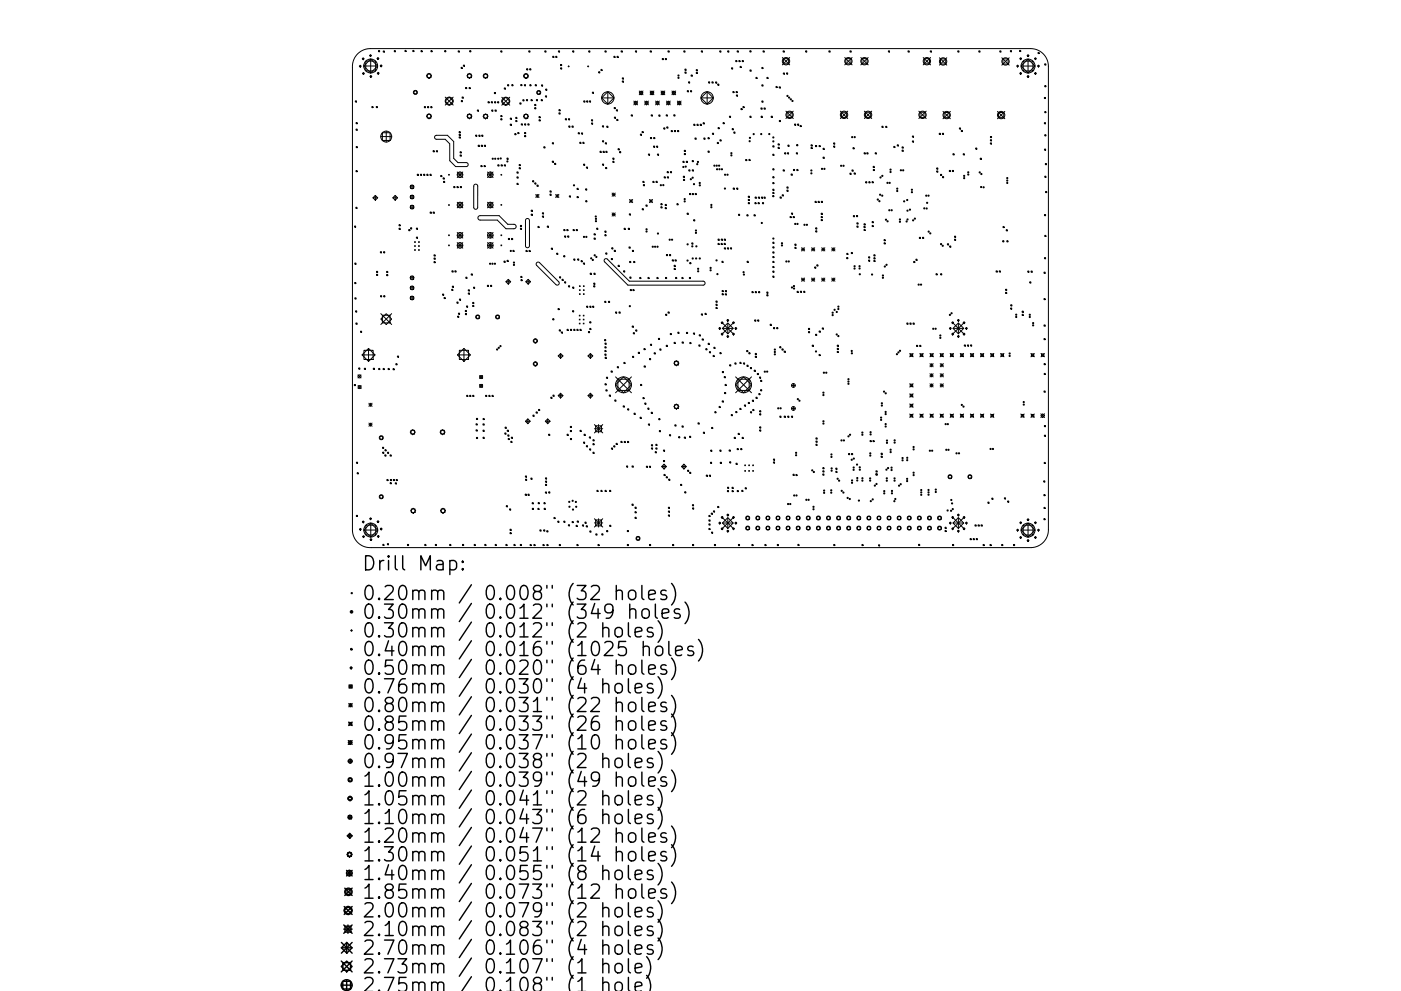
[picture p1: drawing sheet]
<svg xmlns="http://www.w3.org/2000/svg" width="297mm" height="210mm" viewBox="0 0 297 210" stroke-linecap="round" stroke-linejoin="round" font-family="sans-serif">
<defs><g id="words">
<g font-size="4.2">
<text x="76.7" y="121.1">Drill Map:</text>
<text x="76.7" y="127.4">0.20mm / 0.008&quot; (32 holes)</text>
<text x="76.7" y="131.3">0.30mm / 0.012&quot; (349 holes)</text>
<text x="76.7" y="135.3">0.30mm / 0.012&quot; (2 holes)</text>
<text x="76.7" y="139.2">0.40mm / 0.016&quot; (1025 holes)</text>
<text x="76.7" y="143.2">0.50mm / 0.020&quot; (64 holes)</text>
<text x="76.7" y="147.2">0.76mm / 0.030&quot; (4 holes)</text>
<text x="76.7" y="151.1">0.80mm / 0.031&quot; (22 holes)</text>
<text x="76.7" y="155.1">0.85mm / 0.033&quot; (26 holes)</text>
<text x="76.7" y="159">0.95mm / 0.037&quot; (10 holes)</text>
<text x="76.7" y="163">0.97mm / 0.038&quot; (2 holes)</text>
<text x="76.7" y="167">1.00mm / 0.039&quot; (49 holes)</text>
<text x="76.7" y="170.9">1.05mm / 0.041&quot; (2 holes)</text>
<text x="76.7" y="174.9">1.10mm / 0.043&quot; (6 holes)</text>
<text x="76.7" y="178.8">1.20mm / 0.047&quot; (12 holes)</text>
<text x="76.7" y="182.8">1.30mm / 0.051&quot; (14 holes)</text>
<text x="76.7" y="186.8">1.40mm / 0.055&quot; (8 holes)</text>
<text x="76.7" y="190.7">1.85mm / 0.073&quot; (12 holes)</text>
<text x="76.7" y="194.7">2.00mm / 0.079&quot; (2 holes)</text>
<text x="76.7" y="198.6">2.10mm / 0.083&quot; (2 holes)</text>
<text x="76.7" y="202.6">2.70mm / 0.106&quot; (4 holes)</text>
<text x="76.7" y="206.6">2.73mm / 0.107&quot; (1 hole)</text>
<text x="76.7" y="210.5">2.75mm / 0.108&quot; (1 hole)</text>
</g>
</g></defs>
<g fill="none" stroke="#000" stroke-width=".21">
<path d="M75.8 11.4a3.8 3.8 0 0 1 2.7-1.1h140a3.8 3.8 0 0 1 3.8 3.8v98.2a3.8 3.8 0 0 1-3.7 3.9h-139.9a3.8 3.8 0 0 1-4-3.6v-98.3a3.8 3.8 0 0 1 1.1-2.9zM76.2 14l.2-.2 .2 .2-.2 .3zM77 12.3l.2 .2-.2 .2-.2-.2zM77.1 15.4l.2 .2-.2 .2-.3-.2zM77.1 14l1.5-1.5 1.5 1.5-1.5 1.5zM77.1 14h3M77.5 13h2.1v2h-2.1zM78.4 16.2l.2-.2 .2 .2-.2 .2zM78.6 11.6l.2 .2-.2 .2-.3-.2zM78.6 12.5v3M80.1 12.2l.2 .2-.2 .2-.2-.2zM80.2 15.3l.2 .2-.2 .3-.2-.3z"/>
<path d="M80.2 10.7h.3v.3h-.3zM80.8 13.8l.2 .2-.2 .2-.2-.2zM81.3 10.8h.2v.3h-.2zM83.6 10.7h.2v.3h-.2zM85.9 10.7h.2v.2h-.2zM87.5 10.7h.3v.2h-.3zM87.8 19.3h.6v.6h-.6zM89.3 10.7h.2v.3h-.2zM90.6 15.7h.7v.8h-.7zM91 15.5l.5 .6-.5 .5-.6-.5zM91.4 10.7h.2v.3h-.2zM94.3 10.7h.2v.3h-.2z"/>
<path d="M97.1 10.8h.3v.2h-.3zM97.8 14.3h.2v.2h-.2zM98.2 13.8h.3v.3h-.3zM98.7 18.6h.2v.2h-.2zM99.1 15.7h.8v.8h-.8zM99.5 18.6h.2v.2h-.2zM99.5 15.5l.6 .6-.6 .5-.5-.5zM99.6 10.7h.2v.3h-.2zM102.6 15.7h.7v.8h-.7zM103 15.6l.5 .5-.5 .6-.6-.6zM104.8 19.6h.3v.3h-.3zM106.2 10.8h.2v.2h-.2z"/>
<path d="M106.9 18.7h.3v.2h-.3zM107.6 18h.2v.2h-.2zM108.5 18h.2v.2h-.2zM110.4 17.9h.2v.3h-.2zM111.1 15.7h.8v.8h-.8zM111.2 18h.2v.2h-.2zM111.5 15.6l.6 .5-.6 .6-.5-.6zM111.6 14.6h.3v.2h-.3zM112.1 10.8h.2v.2h-.2zM112.3 14.6h.2v.2h-.2zM112.3 18h.3v.2h-.3zM113.5 18h.2v.2h-.2z"/>
<path d="M113.9 19.3h.6v.6h-.6zM114.8 18h.2v.3h-.2zM115.5 10.8h.2v.2h-.2zM115.7 18.9h.2v.2h-.2zM117.2 11.9h.2v.3h-.2zM117.8 11.9h.3v.3h-.3zM118.4 10.8h.2v.2h-.2zM118.8 13.7h.3v.2h-.3zM118.9 14.4h.2v.2h-.2zM120.4 14.1h.3M120.6 14v.2M121.4 10.8h.3v.2h-.3z"/>
<path d="M124.6 14.1h.2M124.7 14v.2M124.8 10.8h.3v.2h-.3zM125.6 19.6h.2v.2h-.2zM126.9 15.2h.3v.3h-.3zM127.4 14.7h.2v.3h-.2zM128.3 10.8h.2v.2h-.2zM128.9 19.5l1.3 1.3-1.3 1.3-1.3-1.3zM128.9 19.5v2.6M130.2 11.9h.2v.3h-.2zM130.8 11.9h.3v.3h-.3zM131.7 10.8h.2v.2h-.2z"/>
<path d="M131.9 16.5h.3v.3h-.3zM131.9 17.2h.3v.2h-.3zM134.7 10.8h.3v.2h-.3zM135.5 19.7l.4-.4 .4 .4-.4 .4zM135.5 19.3l.8 .8M136.3 19.3l-.8 .8M137.8 10.8h.3v.2h-.3zM137.8 19.7l.4-.4 .4 .4-.4 .4zM137.8 19.3l.8 .8M138.6 19.3l-.8 .8M140.2 19.7l.4-.4 .4 .4-.4 .4zM140.2 19.3l.8 .8"/>
<path d="M140.4 12.4h.3v.3h-.3zM141 19.3l-.8 .8M141.1 12.4h.2v.3h-.2zM141.6 10.8h.3v.2h-.3zM142.5 19.7l.4-.4 .4 .4-.4 .4zM142.5 19.3l.8 .8M143.3 19.3l-.8 .8M145 10.8h.2v.2h-.2zM145.2 14.7h.3v.2h-.3zM145.2 15.3h.3v.2h-.3zM145.7 19.2h.3v.3h-.3zM146 17.4h.2v.2h-.2z"/>
<path d="M146.4 19.2h.2v.3h-.2zM146.5 15.9h.3v.2h-.3zM147.6 14.8h.3v.2h-.3zM147.6 15.4h.3v.2h-.3zM148.7 10.8h.2v.2h-.2zM149.9 19.5l1.3 1.3-1.3 1.3-1.3-1.3zM149.9 19.5v2.6M150.2 17.4h.3v.2h-.3zM150.9 17.4h.3v.2h-.3zM151.7 17.4h.3v.2h-.3zM152.2 17.8h.2v.3h-.2zM152.6 10.8h.2v.2h-.2z"/>
<path d="M154.3 10.8h.2v.2h-.2zM155.1 14.4h.2v.2h-.2zM155.4 19.4h.2v.3h-.2zM156 12.8h.2v.3h-.2zM156.1 19.4h.2v.3h-.2zM156.3 10.8h.2v.2h-.2zM156.7 12.8h.2v.3h-.2zM156.9 14.1h.3v.2h-.3zM157.4 12.8h.2v.3h-.2zM159 10.8h.2v.2h-.2zM159 14.8h.2v.3h-.2zM160.3 16.4h.2v.3h-.2z"/>
<path d="M161.5 14.3h.3v.2h-.3zM161.5 18h.3v.2h-.3zM161.8 10.8h.2v.2h-.2zM162.6 16.4h.2v.3h-.2zM164.5 18.3h.3v.3h-.3zM165.2 18.4h.2v.3h-.2zM165.9 12.2l1.5 1.6M166 10.8h.3v.2h-.3zM166.1 15.5h.2v.2h-.2zM166.1 12.4h1.1v1.1h-1.1zM166.8 15.5h.2v.2h-.2zM167.4 12.2l-1.5 1.6"/>
<path d="M170.8 10.8h.2v.2h-.2zM175.7 10.8h.3v.2h-.3zM179.1 12.2l1.6 1.6M179.3 12.4h1.1v1.1h-1.1zM180.2 10.8h.2v.2h-.2zM180.7 12.2l-1.6 1.6M182.5 12.2l1.6 1.6M182.7 12.4h1.1v1.1h-1.1zM184.1 12.2l-1.6 1.6M188.4 10.8h.2v.2h-.2zM192.5 10.8h.3v.2h-.3zM195.7 12.2l1.6 1.6"/>
<path d="M196 12.4h1.1v1.1h-1.1zM197.2 10.8h.3v.2h-.3zM197.3 12.2l-1.6 1.6M199.2 12.3l1.5 1.5M199.4 12.5h1.1v1.1h-1.1zM200.7 12.3l-1.5 1.5M203.1 10.8h.2v.2h-.2zM207.5 10.8h.3v.2h-.3zM212 10.8h.2v.2h-.2zM212.4 12.3l1.6 1.5M212.6 12.5h1.1v1.1h-1.1zM214 12.3l-1.6 1.5"/>
<path d="M214.2 10.7h.3v.3h-.3zM215.8 13.8l.2 .2-.2 .2-.3-.2zM216.2 10.7h.2v.2h-.2zM216.2 12.4l.2-.2 .2 .2-.2 .3zM216.2 15.6l.2-.2 .2 .2-.2 .2zM216.5 14l1.5-1.5 1.4 1.5-1.4 1.5zM216.5 14h2.9M216.9 13h2.1v2.1h-2.1zM217.8 11.8l.2-.2 .2 .2-.2 .2zM218 16l.2 .2-.2 .2-.2-.2zM218 12.5v3M219.3 15.6l.2-.2 .2 .2-.2 .2z"/>
<path d="M219.5 12.2l.2 .2-.2 .3-.2-.3zM220 14l.2-.2 .2 .2-.2 .2zM220.1 11.1h.2v.3h-.2zM221.5 13.5h.2v.3h-.2zM221.5 18.2h.2v.2h-.2zM75.3 21.4h.3v.2h-.3zM75.5 36.2h.2v.2h-.2zM75.5 27.4h.2v.2h-.2zM75.5 26h.2v.3h-.2zM75.5 31.1h.3v.2h-.3zM78.8 22.6h.3v.2h-.3zM79.8 22.6h.2v.2h-.2z"/>
<path d="M80.7 29h2.3M81.1 28.2h1.6v1.6h-1.6zM81.9 27.8v2.3M86.9 39.7h.9M87 39.3h.7v.7h-.7zM87.4 39.2v.9M88.5 37h.2v.2h-.2zM89.1 37h.3v.2h-.3zM89.8 37h.3v.2h-.3zM90 22.6h.2v.3h-.2zM90.5 37h.2v.2h-.2zM90.6 24.3h.7v.7h-.7z"/>
<path d="M90.6 22.6h.3v.3h-.3zM91 24.1l.5 .6-.5 .5-.6-.5zM91.2 37h.2v.2h-.2zM91.3 22.6h.3v.3h-.3zM91.8 32h.3v.2h-.3zM92.3 28.8l2.6-.1 1.3 1.3v3.6l.9 .9h1.9l.3 .4-.1 .3-.3 .1h-2.3l-1.2-1.2v-3.6l-1-.9-2-.1-.3-.3zM92.5 32h.3v.2h-.3zM93.4 37.2h.3v.3h-.3zM93.9 37.7h.3v.3h-.3zM94 38.5h.3v.2h-.3zM94.4 20.6l1.7 1.7M95.1 37l.2 .2"/>
<path d="M95.2 20.6l.9 .9-.9 .8-.8-.8zM95.3 37l-.2 .2M96.1 20.6l-1.7 1.7M96.2 39.6h.2v.2h-.2zM96.9 39.6h.2v.2h-.2zM96.9 36.5l1.2 1.2M96.9 37.1h1.2M97.3 27.9h.3v.3h-.3zM97.3 28.5h.3v.2h-.3zM97.3 29h.3v.3h-.3zM97.5 36.5v1.2M97.5 32.2h.3v.2h-.3z"/>
<path d="M97.5 32.9h.3v.2h-.3zM97.6 39.6h.2v.2h-.2zM97.8 21.3h.2v.3h-.2zM98 20.6h.2v.2h-.2zM98.1 36.5l-1.2 1.2M99.1 24.3h.8v.7h-.8zM99.5 24.1l.6 .6-.6 .5-.5-.5zM100.6 39.2l.4-.1 .3 .4v4.5l-.4 .4-.3-.1-.2-.3v-4.5zM100.8 28.7h.3v.2h-.3zM101.2 23.3h.2v.3h-.2zM101.4 30.8h.2v.2h-.2zM101.5 28.7h.3v.2h-.3z"/>
<path d="M102 35.1h.2v.3h-.2zM102 30.8h.3v.2h-.3zM102.1 28.7h.3v.2h-.3zM102.4 24.7l.6-.6 .5 .6-.5 .5zM102.6 24.3h.7v.8h-.7zM102.6 35.1h.3v.3h-.3zM102.7 30.8h.2v.2h-.2zM103.4 37.1h1.1M103.4 36.5l1.1 1.2M103.5 21.6h.2v.2h-.2zM104 36.5v1.2M104.2 21.6h.2v.2h-.2z"/>
<path d="M104.3 23.3h.2v.3h-.2zM104.5 36.5l-1.1 1.2M104.9 21.6h.2v.2h-.2zM105 23.3h.2v.3h-.2zM105.5 21.6h.2v.2h-.2zM105.5 35h.3v.2h-.3zM106.2 25.2h.2v.2h-.2zM106.2 24.5h.2v.2h-.2zM106.2 37l.2 .2M106.2 35h.3v.2h-.3zM106.4 37l-.2 .2M106.4 21.5l.8-.9 .9 .9-.9 .8z"/>
<path d="M106.4 20.6l1.7 1.7M106.9 35h.3v.2h-.3zM107.5 33.5h.2v.3h-.2zM108.1 20.6l-1.7 1.7M108.2 26.3h.2v.3h-.2zM108.2 25.1h.2v.2h-.2zM109.1 28.3h.3v.3h-.3zM109.3 24.9h.3v.2h-.3zM109.3 25.6h.3v.2h-.3zM109.6 36.5h.2v.2h-.2zM109.6 37.5h.2v.3h-.2zM109.6 38.9h.2v.2h-.2z"/>
<path d="M109.8 28.1h.2v.2h-.2zM110.1 34.9h.2v.2h-.2zM110.1 35.6h.2v.2h-.2zM110.2 21.8h.3v.3h-.3zM110.5 26.3h.3v.2h-.3zM110.8 21.2h.3v.2h-.3zM111 24.7l.5-.6 .6 .6-.6 .5zM111.1 24.3h.8v.8h-.8zM111.2 26.3h.3v.2h-.3zM111.2 28.1h.3v.2h-.3zM111.2 28.8h.3v.2h-.3zM111.6 21.1h.3v.3h-.3z"/>
<path d="M111.9 26.3h.3v.2h-.3zM112.6 21.1h.2v.3h-.2zM112.9 38.3h.3v.3h-.3zM113.4 22.2h.2v.2h-.2zM113.4 22.8h.2v.3h-.2zM113.4 38.8h.2v.2h-.2zM113.7 21.1h.3v.3h-.3zM113.8 39.3h.3v.2h-.3zM114.3 24.7h.2v.3h-.2zM114.3 25.4h.2v.2h-.2zM114.7 21.1h.3v.3h-.3zM115.3 31.1h.2v.3h-.2z"/>
<path d="M115.6 20.3h.3v.3h-.3zM117.1 34.2h.2v.2h-.2zM117.1 30.3h.2v.2h-.2zM117.6 34.7h.2v.2h-.2zM118.5 23.9h.2v.3h-.2zM118.5 23.3h.2v.2h-.2zM119.9 25.2h.2v.2h-.2zM120.5 25.2h.3v.2h-.3zM120.6 26.7h.2v.3h-.2zM121.3 26.7h.2v.3h-.2zM122.3 40h.3v.2h-.3zM122.6 28.2h.2v.2h-.2z"/>
<path d="M122.9 30.2h.3v.2h-.3zM123.3 28.2h.2v.2h-.2zM123.6 30.2h.2v.2h-.2zM123.7 34.8h.3v.3h-.3zM123.8 21.4h.2v.2h-.2zM124.3 35.4h.3v.3h-.3zM124.4 21.4h.2v.2h-.2zM125 21.4h.2v.2h-.2zM125.4 25.4h.2v.2h-.2zM125.4 26.1h.2v.2h-.2zM127.2 32.1h.2v.2h-.2zM127.6 20.8h2.6"/>
<path d="M127.7 26.7h.3v.2h-.3zM127.7 29.9h.3v.2h-.3zM127.7 34.8h.3v.2h-.3zM127.9 32.1h.2v.2h-.2zM128.3 30.3h.3v.2h-.3zM128.4 35.5h.2v.3h-.2zM128.4 32.1h.3v.2h-.3zM128.6 26.8h.3v.2h-.3zM129.9 33.5h.3v.3h-.3zM129.9 34.2h.3v.3h-.3zM130.2 22.8h.3v.2h-.3zM130.3 24.8h.2v.3h-.2z"/>
<path d="M130.7 23.3h.2v.2h-.2zM130.8 25.3h.2v.3h-.2zM131 31.5h.3v.3h-.3zM131.4 32.2h.2v.2h-.2zM133.8 24.4h.3v.2h-.3zM134.4 21.8l.4-.4 .4 .4-.4 .4zM134.4 21.4l.8 .8M135.2 21.4l-.8 .8M135.8 28.5h.2v.2h-.2zM136.1 27.9h.3v.2h-.3zM136.3 38.5h.2v.2h-.2zM136.4 39.2h.2v.2h-.2z"/>
<path d="M136.7 21.4l.8 .8M137.1 21.4l.4 .4-.4 .4-.4-.4zM137.5 32.7h.2v.2h-.2zM137.5 21.4l-.8 .8M137.9 29.2h.2v.2h-.2zM138.1 24.4h.2v.2h-.2zM138.4 38.5h.3v.2h-.3zM138.6 31h.2v.2h-.2zM138.6 29.2h.2v.2h-.2zM139 21.4l.8 .8M139.1 38.5h.2v.2h-.2zM139.2 31h.2v.2h-.2z"/>
<path d="M139.4 32.7h.2v.2h-.2zM139.4 21.4l.4 .4-.4 .4-.4-.4zM139.7 24.4h.2v.2h-.2zM139.8 21.4l-.8 .8M140.7 27.1h.3v.3h-.3zM140.8 37.5h.3v.2h-.3zM141.2 24.4h.3v.2h-.3zM141.3 21.8l.4-.4 .4 .4-.4 .4zM141.3 21.4l.8 .8M141.4 26.9h.2v.3h-.2zM141.5 36.4h.2v.2h-.2zM141.5 37.5h.2v.2h-.2z"/>
<path d="M142.1 21.4l-.8 .8M142.1 36.4h.3v.2h-.3zM142.3 27.7h.2v.2h-.2zM142.9 24.4h.2v.2h-.2zM143 27.7h.2v.2h-.2zM143.6 21.4l.8 .8M143.7 27.7h.2v.2h-.2zM144 21.4l.4 .4-.4 .4-.4-.4zM144.4 21.4l-.8 .8M144.8 34.2h.2v.3h-.2zM144.9 37.4h.2v.2h-.2zM144.9 38.1h.2v.2h-.2z"/>
<path d="M145.1 31.9h.2v.2h-.2zM145.1 32.6h.2v.2h-.2zM145.5 34.2h.2v.3h-.2zM146 36h.3v.3h-.3zM146.8 34.1h.2v.2h-.2zM146.8 36h.2v.3h-.2zM147.1 26.4h.2v.2h-.2zM147.3 29.3h.3v.2h-.3zM147.8 26.4h.2v.2h-.2zM148.5 26.4h.2v.2h-.2zM148.6 20.8h2.6M149.1 26h.2v.3h-.2z"/>
<path d="M149.2 29.3h.3v.2h-.3zM150.1 29.2h.2v.2h-.2zM150.1 32.1h.2v.2h-.2zM151 28.3h.3v.2h-.3zM152.1 30.2h.2v.3h-.2zM152.2 27.1h.3v.2h-.3zM152.6 29.7h.3v.2h-.3zM153.3 26h.2v.2h-.2zM154.7 24.7h.2v.2h-.2zM155.2 27.3h.3v.2h-.3zM155.4 39.9h.3v.2h-.3zM155.6 28h.2v.2h-.2z"/>
<path d="M156.1 20.1h.3v.3h-.3zM156.2 39.9h.2v.2h-.2zM157.1 23h.2v.3h-.2zM157.5 22.6h.3v.2h-.3zM158.1 33.8h.2v.3h-.2zM158.8 33.8h.2v.3h-.2zM159 24.7h.2v.2h-.2zM161.3 22.9h.3v.2h-.3zM161.4 24.7h.2v.2h-.2zM161.5 21.4h.3v.3h-.3zM162 22.9h.2v.2h-.2zM163.5 24.7h.2v.2h-.2z"/>
<path d="M163.8 30.9h.3v.3h-.3zM163.8 32.7h.3v.3h-.3zM163.8 35.8h.3v.2h-.3zM163.8 37.5h.3v.2h-.3zM163.8 38.7h.3v.3h-.3zM165 30.5h.2v.3h-.2zM165 31.2h.2v.3h-.2zM165.2 25.6h.3v.2h-.3zM166 36h.3v.3h-.3zM166.4 32.4h.2v.2h-.2zM166.6 23.6l1.6 1.5M166.8 39.7h.3v.2h-.3z"/>
<path d="M166.9 23.8h1.1v1.1h-1.1zM167 32.4h.2v.2h-.2zM167 30.8h.3v.2h-.3zM167.7 36.9h.3v.3h-.3zM168.2 23.6l-1.6 1.5M168.2 36h.3v.2h-.3zM168.5 26.3h.2v.3h-.2zM168.8 32.4h.3v.2h-.3zM168.9 30.7h.2v.2h-.2zM168.9 36h.3v.2h-.3zM169.1 26.3h.2v.3h-.2zM169.6 26.6h.3v.3h-.3z"/>
<path d="M172 30.7h.2v.3h-.2zM172 31.3h.2v.2h-.2zM172.9 30.9h.2v.2h-.2zM173.7 30.9h.2v.2h-.2zM174.5 31.5h.2v.2h-.2zM174.5 33.3h.2v.3h-.2zM176.7 30.3h.3v.3h-.3zM176.7 31h.3v.2h-.3zM178.2 23.6l1.5 1.5M178.4 23.8h1.1v1.1h-1.1zM179.7 23.6l-1.5 1.5M180.2 36.7h.2v.3h-.2z"/>
<path d="M180.6 36.1h.3v.2h-.3zM180.8 31.3h.3v.3h-.3zM181.1 36.7h.2v.2h-.2zM183.2 32.4h.2v.2h-.2zM183.3 23.6l1.5 1.5M183.5 23.8h1.1v1.1h-1.1zM183.5 38.6h.3v.2h-.3zM183.8 32.4h.2v.2h-.2zM184.2 38.6h.2v.2h-.2zM184.8 23.6l-1.5 1.5M184.9 38.5h.2v.3h-.2zM185.1 35.3h.3v.2h-.3z"/>
<path d="M185.2 35.9h.2v.3h-.2zM185.6 32.4h.2v.2h-.2zM187 26.8h.2v.2h-.2zM187.8 26.8h.2v.2h-.2zM189.5 31.1h.2v.2h-.2zM190.2 30.7h.3v.3h-.3zM191.2 31.2h.3v.2h-.3zM191.2 31.8h.3v.3h-.3zM193.4 28.9h.3v.2h-.3zM193.4 29.9h.3v.2h-.3zM194.8 23.6l1.6 1.5M195 23.8h1.1v1.1h-1.1z"/>
<path d="M196.4 23.6l-1.6 1.5M198.6 35.6h.2v.3h-.2zM198.6 36.3h.2v.2h-.2zM199.1 28.3h.3v.2h-.3zM199.4 37h.2v.2h-.2zM199.8 28.3h.2v.2h-.2zM199.8 37.5h.3v.2h-.3zM199.9 23.6l1.6 1.6M200.2 23.9h1.1v1.1h-1.1zM201.3 36.2h.2v.2h-.2zM201.5 23.6l-1.6 1.6M201.9 36.2h.3v.2h-.3z"/>
<path d="M202 32.6h.3v.3h-.3zM203.4 27.1h.3v.3h-.3zM203.8 27.7h.3v.2h-.3zM204.2 32.6h.3v.3h-.3zM206.9 31.4h.2v.2h-.2zM207.8 33.6h.3v.2h-.3zM210 30.3h.2v.3h-.2zM210 29.6h.2v.3h-.2zM210 29h.2v.2h-.2zM211.5 23.6l1.5 1.6M211.7 23.9h1.1v1.1h-1.1zM213 23.6l-1.5 1.6"/>
<path d="M221.4 20.7h.3v.2h-.3zM221.4 26h.3v.3h-.3zM221.4 31.6h.3v.3h-.3zM221.5 23.7h.2v.2h-.2zM221.5 28.6h.2v.2h-.2zM221.5 37.4h.3v.2h-.3zM221.6 34.7h.3v.2h-.3zM75.2 48h.2v.2h-.2zM75.2 59.9h.2v.3h-.2zM75.2 55.8h.3v.3h-.3zM75.4 44h.3v.2h-.3zM79.1 42h1"/>
<path d="M79.6 41.5l.5 .5-.5 .5-.5-.5zM79.6 41.5v1M79.8 57.6h.3v.2h-.3zM79.8 58.2h.3v.2h-.3zM80.6 53.4h.3v.2h-.3zM81.3 53.4h.3v.2h-.3zM82 57.6h.2v.2h-.2zM82 58.2h.2v.3h-.2zM83.3 42h1M83.8 41.5l.5 .5-.5 .5-.5-.5zM83.8 41.5v1M84.6 47.7h.2v.2h-.2z"/>
<path d="M84.6 48.4h.2v.3h-.2zM86.7 48.7h.2v.2h-.2zM86.9 41.8h.9M86.9 43.9h.9M86.9 58.9h.9M87 41.5h.7v.6h-.7zM87 43.6h.7v.7h-.7zM87 58.6h.7v.7h-.7zM87 48.3h.3v.3h-.3zM87.4 41.3v1M87.4 43.5v.9M87.4 58.5v.9"/>
<path d="M87.9 51.3l.2 .1M87.9 52.1l.2 .2M87.9 53l.2 .1M88.1 51.3l-.2 .1M88.1 52.1l-.2 .2M88.1 53l-.2 .1M88.3 48.4h.2v.2h-.2zM88.3 50.3h.2v.2h-.2zM88.7 52.1l.2 .2M88.7 53l.2 .1M88.7 51.3l.2 .1M88.9 51.3l-.2 .1"/>
<path d="M88.9 52.1l-.2 .2M88.9 53l-.2 .1M91.2 45h.2v.2h-.2zM91.8 45h.3v.2h-.3zM92 54.1h.3v.2h-.3zM92 54.7h.3v.3h-.3zM92 55.5h.3v.2h-.3zM95.1 43.4l.2 .2M95.1 49.8l.2 .2M95.1 52l.2 .1M95.3 43.4l-.2 .2M95.3 49.8l-.2 .2"/>
<path d="M95.3 52l-.2 .1M95.8 57.5h.3v.2h-.3zM96.4 57.5h.3v.2h-.3zM96.9 42.9l1.2 1.2M96.9 43.5h1.2M96.9 49.3l1.2 1.2M96.9 49.9h1.2M96.9 51.5l1.2 1.2M96.9 52.1h1.2M97.5 42.9v1.2M97.5 49.3v1.2M97.5 51.5v1.2"/>
<path d="M98.1 42.9l-1.2 1.2M98.1 49.3l-1.2 1.2M98.1 51.5l-1.2 1.2M98.8 58.8h.2v.2h-.2zM99.9 58.1h.2v.3h-.2zM101.5 45.9l.3-.1h4l1.9 1.8h1.4l.3 .3v.3l-.4 .3h-1.7l-1.9-1.8h-3.7l-.4-.3zM103.4 42.9l1.1 1.2M103.4 49.3l1.1 1.2M103.4 43.5h1.1M103.4 49.9h1.1M103.4 52.1h1.1M103.4 51.5l1.1 1.2"/>
<path d="M104 42.9v1.2M104 49.3v1.2M104 51.5v1.2M104.5 42.9l-1.1 1.2M104.5 49.3l-1.1 1.2M104.5 51.5l-1.1 1.2M106.2 43.4l.2 .1M106.2 49.8l.2 .2M106.2 52l.2 .1M106.4 43.4l-.2 .1M106.4 49.8l-.2 .2M106.4 52l-.2 .1"/>
<path d="M106.9 55.4h.2v.2h-.2zM107.3 59.8l.5-.5 .5 .5-.5 .5zM107.3 59.8h1M107.5 55.2h.2v.3h-.2zM107.8 59.3v1M107.8 50.6h.2v.2h-.2zM108.5 50.6h.2v.2h-.2zM108.7 53.1h.3v.3h-.3zM110.3 47.8h.3v.3h-.3zM110.3 48.4h.3v.3h-.3zM110.4 58.6h.2v.3h-.2zM110.5 59.3h.2v.3h-.2z"/>
<path d="M111.5 59.8l.5-.5 .5 .5-.5 .5zM111.5 59.8h1M111.5 53.1h.2v.3h-.2zM111.5 46.5l.5-.1 .3 .3v5.5l-.4 .4-.3-.1-.2-.3v-5.4zM112 59.3v1M112.2 53.1h.2v.3h-.2zM112.6 44.6h.3v.2h-.3zM112.6 45.4h.3v.3h-.3zM113.6 41.2l.7 .7M113.6 41.6h.7M113.8 55.7l.3-.1 .3 .1 4.1 4.1 .1 .3-.2 .3-.3 .1-.2-.1-4.1-4.1-.1-.3zM113.9 41.2v.7"/>
<path d="M114 48h.3v.3h-.3zM114.3 41.2l-.7 .7M115 45.1h.2v.3h-.2zM115 45.8h.2v.3h-.2zM116 48h.3v.2h-.3zM116.6 40.5h.2v.2h-.2zM116.6 41.2h.2v.2h-.2zM116.9 52.6h.2v.3h-.2zM117.8 41.6h.7M117.8 41.2l.7 .7M118 53.7h.3v.3h-.3zM118.2 41.2v.7"/>
<path d="M118.5 41.2l-.7 .7M118.6 58.7h.3v.3h-.3zM119.2 59.3h.2v.2h-.2zM119.5 54.2h.2v.3h-.2zM119.5 48.7h.3v.2h-.3zM119.7 59.8h.2v.2h-.2zM119.7 50.1h.2v.2h-.2zM120.2 48.7h.2v.2h-.2zM120.4 50.1h.2v.2h-.2zM120.7 41.6h.3v.2h-.3zM121.5 48.7h.2v.2h-.2zM121.6 54.9h.3v.3h-.3z"/>
<path d="M122.2 48.7h.2v.2h-.2zM122.3 41.7h.3v.2h-.3zM122.5 54.9h.2v.3h-.2zM123.2 55.3h.2v.2h-.2zM123.7 55.8h.2v.2h-.2zM124.2 40.1h.2v.2h-.2zM124.2 42.6h.2v.2h-.2zM125.1 58h.3v.2h-.3zM125.9 58h.3v.2h-.3zM125.9 49.6h.3v.2h-.3zM125.9 50.5h.3v.2h-.3zM126.5 48.4h.2v.3h-.2z"/>
<path d="M128.2 49h.3v.3h-.3zM128.2 49.8h.3v.2h-.3zM128.4 53.7h.3v.2h-.3zM129.6 54.8h.2v.3h-.2zM129.7 52.6h.2v.2h-.2zM129.8 41l.6 .6M129.8 41.3h.6M129.8 45.2l.6 .6M129.8 45.5h.6M130.1 41v.6M130.1 45.2v.6M130.2 53.1h.3v.2h-.3z"/>
<path d="M130.4 41l-.6 .6M130.4 45.2l-.6 .6M131 56.3h.3v.2h-.3zM132.2 57.5h.3v.2h-.3zM132.3 48.4h.3v.3h-.3zM133.2 48.4h.2v.3h-.2zM133.4 52.4h.2v.2h-.2zM133.4 45.4h.3v.2h-.3zM133.4 59.7h15.7M133.5 42.3l.6 .7M133.5 42.7h.6M133.5 55.5h.2v.2h-.2z"/>
<path d="M133.5 58.8h.3v.2h-.3zM133.8 42.3v.7M134.1 53.1h.2v.3h-.2zM134.1 42.3l-.6 .7M134.3 55.5h.3v.2h-.3zM135.6 58.9h.3v.2h-.3zM136.2 44.3h.2v.2h-.2zM136.9 43.5h.3v.2h-.3zM137.4 58.9h.2v.2h-.2zM137.7 42.7h.7M137.7 42.3l.7 .7M138 42.3v.7"/>
<path d="M138.4 42.3l-.7 .7M139.3 58.9h.2v.2h-.2zM140.1 43.2h.3v.2h-.3zM140.1 43.9h.3v.2h-.3zM141 43.4h.3v.2h-.3zM141 44h.3v.3h-.3zM141.1 58.9h.2v.2h-.2zM141.3 54h.2v.2h-.2zM141.9 54h.3v.2h-.3zM142.5 55.1h.3v.3h-.3zM142.9 56.3h.3v.2h-.3zM142.9 56.9h.3v.3h-.3z"/>
<path d="M143.1 55.1h.2v.3h-.2zM143.2 58.9h.3v.2h-.3zM143.5 43.2h.3v.3h-.3zM144.6 58.9h.2v.2h-.2zM145.7 45.2h.2v.3h-.2zM146.2 58.9h.2v.2h-.2zM146.2 41h.2v.3h-.2zM146.2 55.7h.3v.3h-.3zM146.7 51.5h.2v.3h-.2zM146.8 41.1h.2v.2h-.2zM147.1 46.6h.2v.3h-.2zM147.4 41h.2v.3h-.2z"/>
<path d="M149.1 59.7l.2 .1 .2 .3-.1 .3-.3 .1h-16l-4.9-5v-.5l.3-.1 .2 .1 4.7 4.7M152.2 51.6h.3v.3h-.3zM152.2 50.7h.3v.3h-.3zM152.9 51.6h.2v.3h-.2zM152.9 50.7h.3v.3h-.3zM153.1 55.4h.2v.3h-.2zM153.5 51.6h.3v.3h-.3zM153.5 50.7h.3v.3h-.3zM153.6 52.6h.2v.2h-.2zM154.2 52.6h.3v.2h-.3zM154.9 52.6h.2v.2h-.2zM156.6 45.5h.2v.2h-.2z"/>
<path d="M158.3 45.6h.3v.2h-.3zM158.4 55.4h.2v.3h-.2zM158.6 41.6h.3v.3h-.3zM158.6 42.3h.3v.2h-.3zM158.6 43h.3v.2h-.3zM159.9 45.6h.2v.2h-.2zM160.1 43h.2v.2h-.2zM160.1 41.8h.2v.2h-.2zM160.7 43h.3v.2h-.3zM160.8 41.8h.2v.2h-.2zM161.4 41.8h.3v.2h-.3zM161.7 43h.2v.2h-.2z"/>
<path d="M162 41.8h.2v.2h-.2zM163.8 41.5h.3v.2h-.3zM163.8 40.1h.3v.3h-.3zM163.8 40.8h.3v.3h-.3zM163.8 51.4h.3v.2h-.3zM163.8 52.4h.3v.2h-.3zM163.8 53.4h.3v.3h-.3zM163.8 54.4h.3v.3h-.3zM163.8 55.5h.3v.2h-.3zM163.8 56.5h.3v.3h-.3zM163.8 57.5h.3v.2h-.3zM163.8 58.6h.3v.2h-.3z"/>
<path d="M165.4 41.8h.2v.2h-.2zM165.8 41.3h.3v.3h-.3zM166.8 40.3h.3v.3h-.3zM167.5 45.9h.2v.3h-.2zM167.8 45.2h.2v.2h-.2zM168.2 45.9h.2v.3h-.2zM168.5 51.8h.3v.2h-.3zM168.5 52.5h.3v.2h-.3zM169.9 52.6l.7 .6M169.9 52.9h.7M169.9 59l.7 .7M169.9 59.3h.7"/>
<path d="M170.3 52.6v.6M170.3 59v.7M170.6 52.6l-.7 .6M170.6 59l-.7 .7M172.1 52.9h.6M172.1 59.3h.6M172.1 52.6l.6 .6M172.1 59l.6 .7M172.4 52.6v.6M172.4 59v.7M172.7 56.6h.3v.3h-.3zM172.7 52.6l-.6 .6"/>
<path d="M172.7 59l-.6 .7M172.8 42.7h.2v.3h-.2zM172.9 48.3h.3v.3h-.3zM172.9 49h.3v.2h-.3zM173.2 56.2h.2v.2h-.2zM173.5 42.7h.2v.3h-.2zM174.1 45.2h.2v.3h-.2zM174.1 45.9h.2v.3h-.2zM174.1 46.6h.2v.2h-.2zM174.1 42.7h.3v.3h-.3zM174.2 52.9h.7M174.2 59.3h.7"/>
<path d="M174.2 52.6l.7 .6M174.2 59l.7 .7M174.5 52.6v.6M174.5 59v.7M174.9 52.6l-.7 .6M174.9 59l-.7 .7M176.3 59l.7 .7M176.3 52.9h.7M176.3 59.3h.7M176.3 52.6l.7 .6M176.7 52.6v.6M176.7 59v.7"/>
<path d="M177 52.6l-.7 .6M177 59l-.7 .7M179.5 54.6h.2v.3h-.2zM179.5 53.8h.3v.2h-.3zM180.5 53.6h.2v.2h-.2zM180.9 45.7h.3v.3h-.3zM181.6 45.7h.2v.3h-.2zM181.7 47.3h.2v.2h-.2zM181.7 48h.2v.2h-.2zM183.2 48h.2v.3h-.2zM183.2 47.5h.2v.2h-.2zM183.2 48.7h.2v.2h-.2z"/>
<path d="M184.2 54.5h.2v.2h-.2zM184.2 55.2h.2v.2h-.2zM184.9 47h.3v.2h-.3zM184.9 47.8h.3v.3h-.3zM185.3 54.1h.2v.2h-.2zM185.3 54.7h.2v.2h-.2zM185.3 55.2h.2v.3h-.2zM187.4 50.8h.3v.3h-.3zM187.4 51.5h.3v.2h-.3zM193.7 55.5h.3v.2h-.3zM194.2 55h.2v.2h-.2zM194.9 50.4h.3v.2h-.3z"/>
<path d="M195.6 50.4h.2v.2h-.2zM198.5 58.1h.2v.2h-.2zM199.4 58.1h.3v.2h-.3zM200.9 51.7h.2v.3h-.2zM201.3 52.2h.3v.2h-.3zM202.4 50.1h.2v.2h-.2zM202.4 50.7h.2v.3h-.2zM211.2 57.5h.2v.2h-.2zM211.9 57.5h.2v.2h-.2zM212.6 51.1h.2v.2h-.2zM212.7 48.1h.2v.2h-.2zM213.3 48.7h.3v.3h-.3z"/>
<path d="M213.5 51.1h.2v.2h-.2zM217.9 57.5h.2v.2h-.2zM218.3 59.8h.3v.2h-.3zM218.6 57.5h.2v.2h-.2zM221.3 57.7h.3v.3h-.3zM221.4 45.5h.3v.3h-.3zM221.4 54.7h.3v.2h-.3zM221.5 49.9h.3v.3h-.3zM221.7 40.6h.2v.3h-.2zM75.2 63.2h.3v.2h-.3zM75.4 66h.2v.2h-.2zM75.5 68.5h.2v.3h-.2z"/>
<path d="M75.9 79.5l.6 .7M76 78.1h.3v.2h-.3zM76.4 70.3h.3v.2h-.3zM76.5 79.5l-.6 .7M76.8 75.3h2.7M77.2 74.3h1.9v2h-1.9zM77.2 78.1h.3v.3h-.3zM78.1 73.9l1.4 1.4-1.4 1.4-1.3-1.4zM78.1 73.9v2.8M79.1 78.1h.3v.3h-.3zM80.3 78.2h.2v.2h-.2zM80.7 62.7h.2v.3h-.2z"/>
<path d="M80.7 67.7l1.2-1.2 1.1 1.2-1.1 1.1zM80.7 66.5l2.3 2.3M81.1 66.9h1.6v1.6h-1.6zM81.2 78.2h.3v.2h-.3zM81.3 62.7h.3v.3h-.3zM82.3 78.2h.2v.2h-.2zM83 66.5l-2.3 2.3M83.3 78.2h.3v.3h-.3zM83.9 77.2h.3v.2h-.3zM84.3 75.5h.2v.3h-.2zM86.9 61.1h.9M86.9 63.2h.9"/>
<path d="M87 60.8h.7v.6h-.7zM87 62.9h.7v.7h-.7zM87.4 60.6v.9M87.4 62.8v.9M93.8 62.4h.3v.2h-.3zM94.2 63.1h.2v.3h-.2zM95.8 61.4h.2v.2h-.2zM95.9 60.7h.2v.3h-.2zM96.9 64.1h.2v.2h-.2zM97 75.3h2.7M97 67.1h.3v.2h-.3zM97.2 66.4h.2v.3h-.2z"/>
<path d="M97.4 74.3h1.9v2h-1.9zM97.4 63.4h.2v.3h-.2zM98.4 73.9l1.3 1.4-1.3 1.4-1.4-1.4zM98.4 73.9v2.8M98.7 65.9h.2v.2h-.2zM98.7 66.5h.2v.3h-.2zM98.9 64.9h.2v.3h-.2zM99.3 61.5h.2v.2h-.2zM99.3 62.2h.2v.2h-.2zM100.2 64.2h.3v.2h-.3zM100.2 64.8h.3v.2h-.3zM100.4 60.9h.2v.3h-.2z"/>
<path d="M101 66.9h.6v.6h-.6zM101.7 79.7l.6 .6M102.3 79.7l-.6 .6M103.3 60.5h.3v.3h-.3zM104 60.5h.2v.3h-.2zM105.2 66.9h.6v.6h-.6zM113.1 72.3l.4-.4 .5 .4-.5 .5zM113.1 77.2l.4-.4 .5 .4-.5 .4zM117.2 67.6h.2v.3h-.2zM118.3 65.5h.3v.2h-.3zM118.3 75.5h1.1M118.6 70h.2v.2h-.2z"/>
<path d="M118.9 75l.5 .5-.5 .5-.6-.5zM118.9 75v1M119 70.4h.3v.3h-.3zM120.2 69.9h.3v.2h-.3zM120.5 60.6h.3v.3h-.3zM121 69.9h.2v.2h-.2zM121.4 65.9h.2v.3h-.2zM121.4 60.9h.3v.2h-.3zM121.6 69.9h.3v.2h-.3zM122.3 69.9h.2v.2h-.2zM122.8 66.9l.2 .1M122.8 67.7l.2 .2"/>
<path d="M122.8 68.6l.2 .1M122.8 61.5l.2 .1M122.8 60.6l.2 .2M122.8 62.3l.2 .2M123 69.9h.2v.2h-.2zM123 66.9l-.2 .1M123 67.7l-.2 .2M123 68.6l-.2 .1M123 60.6l-.2 .2M123 61.5l-.2 .1M123 62.3l-.2 .2M123.7 68.6l.1 .1"/>
<path d="M123.7 66.9l.1 .1M123.7 67.7l.1 .2M123.7 62.3l.2 .2M123.7 61.5l.2 .1M123.7 60.6l.2 .2M123.8 66.9l-.1 .1M123.8 67.7l-.1 .2M123.8 68.6l-.1 .1M123.9 60.6l-.2 .2M123.9 61.5l-.2 .1M123.9 62.3l-.2 .2M124.4 65h.2v.2h-.2z"/>
<path d="M124.7 75.5l.5-.5 .5 .5-.5 .5zM124.7 75.5h1M124.8 70.3h.2v.3h-.2zM125 68.3h.3v.2h-.3zM125 69.7h.3v.2h-.3zM125 65h.3v.2h-.3zM125.2 75v1M125.6 65h.3v.2h-.3zM125.9 60.6h.2v.3h-.2zM125.9 60.1h.2v.2h-.2zM128.2 72h.2v.3h-.2zM128.2 63.9h.2v.3h-.2z"/>
<path d="M128.2 73.6h.3v.2h-.3zM128.2 74.4h.3v.2h-.3zM128.2 75.1h.3v.3h-.3zM128.3 72.8h.2v.2h-.2zM128.3 75.8h.2v.2h-.2zM129 63.9h.2v.3h-.2zM129.6 78.7h.2v.2h-.2zM130.5 66.2h.2v.2h-.2zM130.5 80l3.4 3.3M130.9 77.8h.2v.2h-.2zM131.2 66.2h.3v.2h-.3zM132.3 76.9h.2v.2h-.2z"/>
<path d="M133.6 61.4h.3v.3h-.3zM133.9 80l-3.4 3.3M134 69.2h.3v.2h-.3zM134.1 75.6h.2v.2h-.2zM134.2 61.4h.2v.3h-.2zM134.3 70.6h.2v.2h-.2zM134.8 70h.2v.2h-.2zM135.3 74.7h.3v.3h-.3zM136.5 74h.3v.2h-.3zM136.6 77.6h.2v.3h-.2zM137.7 76.1h.2v.2h-.2zM137.9 73h.2v.3h-.2z"/>
<path d="M138.7 74.8h.2v.3h-.2zM139.6 71.8h.2v.2h-.2zM139.9 74h.2v.3h-.2zM141.1 66.7h.3v.2h-.3zM141.3 73.3h.2v.2h-.2zM141.6 66.2h.3v.2h-.3zM142.1 70.8h.2v.2h-.2zM142.9 77.1l.5-.6 .6 .6-.6 .5zM142.9 72.6h.3v.3h-.3zM143 76.7h.8v.7h-.8zM143.7 70.5h.2v.2h-.2zM144.6 72.6h.3v.2h-.3z"/>
<path d="M145.5 70.5h.3v.3h-.3zM146.3 72.7h.2v.2h-.2zM147 70.6h.3v.3h-.3zM148.2 73.2h.2v.2h-.2zM148.2 71h.3v.3h-.3zM148.7 66.6h.2v.2h-.2zM148.9 71.9h.2v.2h-.2zM149.5 66.5h.2v.2h-.2zM149.6 74h.3v.2h-.3zM150.1 72.8h.3v.3h-.3zM150.4 74.6h.2v.2h-.2zM151.2 75.4h.2v.2h-.2z"/>
<path d="M151.3 73.7h.3v.2h-.3zM151.8 63.9h.2v.2h-.2zM151.8 64.5h.2v.3h-.2zM151.8 65.2h.2v.3h-.2zM152.6 69.5l.2 .2-.2 .2-.2-.2zM152.6 74.8h.3v.2h-.3zM152.9 68.5l.2-.2 .2 .2-.2 .2zM153.1 61.6h.2v.3h-.2zM153.1 62.3h.2v.2h-.2zM153.1 70.7l.2 .2-.2 .2-.2-.2zM153.1 78.8h.3v.3h-.3zM153.2 69.7l1.1-1.2 1.1 1.2-1.1 1.1z"/>
<path d="M153.2 68.5l2.2 2.3M153.2 69.7h2.2M153.5 79.9h.3v.2h-.3zM153.8 62.3h.2v.3h-.2zM153.8 61.7h.2v.2h-.2zM154.1 68l.2-.2 .2 .2-.2 .2zM154.3 71.2l.2 .2-.2 .2-.2-.2zM154.3 68.5v2.3M154.7 77.4h.2v.2h-.2zM155.3 68.5l.2-.2 .2 .2-.2 .2zM155.3 70.9l.2-.2 .2 .2-.2 .2zM155.4 68.5l-2.2 2.3"/>
<path d="M155.8 77h.2v.2h-.2zM156 80l3.3 3.3M156 69.5l.2 .2-.2 .2-.2-.2zM156.9 76.9h.2v.2h-.2zM157.6 77h.3v.2h-.3zM158.3 74.4h.2v.2h-.2zM158.4 77.5h.2v.2h-.2zM158.8 74.8h.2v.3h-.2zM159.1 78h.2v.2h-.2zM159.3 80l-3.3 3.3M159.4 61.9h.3v.2h-.3zM159.9 78.5h.2v.3h-.2z"/>
<path d="M160 67.9h.2v.2h-.2zM160.1 75h.3v.2h-.3zM160.1 75.6h.3v.2h-.3zM160.1 61.9h.3v.2h-.3zM160.6 79.2h.2v.3h-.2zM160.6 67.9h.3v.2h-.3zM160.8 61.9h.3v.2h-.3zM161 80h.3v.2h-.3zM162.6 62h.2v.2h-.2zM162.6 62.5h.2v.3h-.2zM163.3 68.8h.2v.2h-.2zM164 69.5h.2v.2h-.2z"/>
<path d="M164.7 69.5h.2v.2h-.2zM165.3 73.5h.2v.3h-.2zM165.8 74h.2v.3h-.2zM166.3 74.5h.2v.2h-.2zM169 61.8h.2v.2h-.2zM169.7 61.8h.2v.2h-.2zM170.4 61.8h.2v.2h-.2zM171.4 69.7h.2v.2h-.2zM171.4 70.4h.2v.2h-.2zM172.2 73.2h.2v.3h-.2zM172.9 70.9h.3v.3h-.3zM173.7 75.2h.2v.2h-.2z"/>
<path d="M173.7 70.2h.2v.3h-.2zM174.3 69.6h.3v.2h-.3zM177.5 73.2h.2v.3h-.2zM177.5 73.9h.2v.2h-.2zM177.5 74.5h.2v.3h-.2zM192.3 68.5h.2v.3h-.2zM192.9 75l.7 .7M192.9 68.5h.3v.3h-.3zM193 75.1h.5v.5h-.5zM193.6 68.5h.2v.3h-.2zM193.6 75l-.7 .7M194.3 73.3h.3v.2h-.3z"/>
<path d="M195 73.3h.2v.2h-.2zM195 75l.7 .7M195.1 75.1h.5v.5h-.5zM195.7 75l-.7 .7M197.2 75l.7 .7M197.2 77.1l.6 .7M197.2 77.5h.6M197.2 79.3l.6 .7M197.2 79.6h.6M197.3 75.1h.5v.5h-.5zM197.5 77.1v.7M197.5 79.3v.7"/>
<path d="M197.8 77.1l-.6 .7M197.8 79.3l-.6 .7M197.9 75l-.7 .7M199.3 75l.7 .7M199.3 79.3l.7 .7M199.3 77.5h.7M199.3 79.6h.7M199.3 77.1l.7 .7M199.4 75.1h.5v.5h-.5zM199.7 77.1v.7M199.7 79.3v.7M200 79.3l-.7 .7"/>
<path d="M200 77.1l-.7 .7M200 75l-.7 .7M201.3 69.7l.2-.2 .2 .2-.2 .2zM201.4 75l.8 .7M201.6 75.1h.5v.5h-.5zM201.8 68.5l.2-.2 .2 .2-.2 .2zM201.8 70.9l.2-.2 .2 .2-.2 .2zM202.1 68.5l2.2 2.3M202.1 69.7h2.2M202.2 75l-.8 .7M203 68l.2-.2 .2 .2-.2 .2zM203.2 71.2l.2 .2-.2 .2-.2-.2z"/>
<path d="M203.2 68.5l1.1 1.2-1.1 1.1-1.1-1.1zM203.2 68.5v2.3M203.6 75l.7 .7M203.7 75.1h.5v.5h-.5zM204.2 68.5l.2-.2 .2 .2-.2 .2zM204.3 75l-.7 .7M204.3 68.5l-2.2 2.3M204.4 70.7l.2 .2-.2 .2-.2-.2zM204.5 73.2h.2v.2h-.2zM204.9 69.5l.2 .2-.2 .2-.2-.2zM205.1 73.2h.3v.2h-.3zM205.7 75l.7 .7"/>
<path d="M205.8 73.2h.2v.2h-.2zM205.8 75.1h.5v.5h-.5zM206.4 75l-.7 .7M207.9 75l.7 .7M208 75.1h.5v.5h-.5zM208.6 75l-.7 .7M210 75l.7 .7M210.1 75.1h.5v.5h-.5zM210.7 75l-.7 .7M212.2 75l.7 .7M212.3 75.1h.5v.5h-.5zM212.9 75l-.7 .7"/>
<path d="M213.2 61.4h.2v.2h-.2zM213.2 62h.2v.3h-.2zM214.3 65.3h.2v.3h-.2zM214.3 64.7h.2v.2h-.2zM216.7 66.7h.2v.2h-.2zM216.7 66h.3v.3h-.3zM218.6 75l.7 .7M218.7 75.1h.5v.5h-.5zM219.3 75l-.7 .7M220.7 75l.7 .7M220.8 75.1h.5v.5h-.5zM221.3 63.3h.3v.3h-.3z"/>
<path d="M221.3 68.9h.3v.3h-.3zM221.3 71.8h.3v.3h-.3zM221.4 77.1h.2v.3h-.2zM221.4 79.2h.2v.3h-.2zM221.4 75l-.7 .7M75.1 81.6h.3v.2h-.3zM75.6 98.1h.2v.2h-.2zM75.9 81.8l.7 .6M76.6 81.8l-.7 .6M78.2 85.5l.7 .7M78.2 85.9h.7M78.2 89.8l.7 .6"/>
<path d="M78.2 90.1h.7M78.6 85.5v.7M78.6 89.8v.6M78.9 85.5l-.7 .7M78.9 89.8l-.7 .6M80.5 92.6h.6v.6h-.6zM81.1 94.9h.2v.2h-.2zM81.1 95.9h.3v.3h-.3zM81.6 96.5h.2v.3h-.2zM81.6 95.4h.3v.2h-.3zM82.2 95.9h.2v.3h-.2zM82.7 96.5h.2v.3h-.2z"/>
<path d="M87 91.7l.5-.6 .6 .6-.6 .5zM87.1 91.3h.8v.8h-.8zM93.3 91.7l.5-.6 .6 .6-.6 .5zM93.4 91.3h.8v.8h-.8zM98.9 83.9h.3v.2h-.3zM99.6 83.9h.2v.2h-.2zM100.2 83.9h.3v.2h-.3zM100.9 89.9h.3v.3h-.3zM100.9 91.2h.3v.2h-.3zM101 88.8h.3v.2h-.3zM101 92.8h.3v.2h-.3zM101.7 81.6l.6 .6"/>
<path d="M102.3 81.6l-.6 .6M102.4 89.9h.2v.3h-.2zM102.4 91.3h.2v.2h-.2zM102.4 92.8h.2v.2h-.2zM102.4 88.8h.3v.2h-.3zM103 83.9h.2v.2h-.2zM103.6 83.9h.3v.2h-.3zM104.3 83.9h.3v.2h-.3zM107 91.9h.3v.2h-.3zM107.1 90.6h.2v.3h-.2zM107.5 91.3h.3v.2h-.3zM107.7 92.3h.2v.2h-.2z"/>
<path d="M107.7 93h.3v.3h-.3zM108.3 93.6h.2v.3h-.2zM108.4 92.8h.2v.2h-.2zM111.4 89.4h1M111.9 88.9l.5 .5-.5 .5-.5-.5zM111.9 88.9v1M113 88.1h.2v.2h-.2zM113.7 87.4h.2v.2h-.2zM114.2 86.9h.2v.2h-.2zM115.6 89.4l.5-.5 .5 .5-.5 .5zM115.6 89.4h1M116.1 88.9v1"/>
<path d="M116.3 92.1h.3v.3h-.3zM116.8 84.3h.2v.2h-.2zM117.2 83.8h.3v.3h-.3zM118.3 83.9l.6-.5 .5 .5-.5 .5zM118.3 83.9h1.1M118.9 83.4v1M120.2 92.1h.3v.3h-.3zM120.9 90.5h.3v.2h-.3zM120.9 91.3h.3v.3h-.3zM120.9 93h.3v.3h-.3zM123 91.3h.2v.2h-.2zM123.7 93.8h.3v.2h-.3z"/>
<path d="M123.8 92.1h.3v.3h-.3zM124.3 94.6h.3v.2h-.3zM124.7 83.9l.5-.5 .5 .5-.5 .5zM124.7 83.9h1M124.9 92.7h.3v.2h-.3zM125 95.2h.2v.3h-.2zM125.2 83.4v1M125.7 93.3h.3v.2h-.3zM125.7 94.1h.3v.3h-.3zM125.7 95.9h.3v.3h-.3zM126 90.1l1.8 1.8M126 91h1.8"/>
<path d="M126.3 90.3h1.2v1.3h-1.2zM126.9 90.1v1.8M127.8 90.1l-1.8 1.8M128.3 81.4h.2v.3h-.2zM128.5 82.7h.2v.2h-.2zM128.6 80h.2v.3h-.2zM129.2 83.8h.2v.2h-.2zM129.6 95.1h.3v.2h-.3zM130.1 94.6h.3v.2h-.3zM130.3 84.9h.3v.2h-.3zM130.5 81.6l1.7-1.6 1.7 1.6-1.7 1.7zM130.6 94.1h.3v.2h-.3z"/>
<path d="M131 80.5h2.4v2.3h-2.4zM131.6 93.6h.3v.3h-.3zM132.1 86.1h.3v.3h-.3zM132.4 93.7h.2v.2h-.2zM132.8 98.9h.3v.2h-.3zM133 93.7h.3v.2h-.3zM133.1 86.7h.2v.3h-.2zM134 98.9h.2v.2h-.2zM134.4 87.7h.3v.2h-.3zM135.7 88.5h.2v.3h-.2zM135.8 81.6h.2v.2h-.2zM136.3 84.3h.3v.3h-.3z"/>
<path d="M136.7 85.5h.2v.3h-.2zM137 98.9h.3v.3h-.3zM137.3 86.6h.3v.2h-.3zM137.5 89.9h.2v.3h-.2zM137.7 98.9h.2v.3h-.2zM138.1 87.5h.2v.2h-.2zM138.1 94.4h.3v.2h-.3zM138.1 95h.3v.3h-.3zM138.9 95.8h.3v.3h-.3zM139 94.3h.3v.2h-.3zM139 95h.3v.3h-.3zM139.7 88.8h.2v.2h-.2z"/>
<path d="M139.8 91.4h.2v.2h-.2zM140.3 99h1M140.7 95.5h.2v.2h-.2zM140.7 97.7h.2v.2h-.2zM140.8 98.5l.5 .5-.5 .5-.5-.5zM140.8 98.5v1M141.9 92.2h.3v.3h-.3zM142.9 86.3l.5-.6 .6 .6-.6 .5zM143 85.9h.8v.7h-.8zM143.1 90.1h.2v.3h-.2zM143.9 92.6h.2v.3h-.2zM144.5 99l.5-.5 .5 .5-.5 .5z"/>
<path d="M144.5 99h1M144.6 90.4h.2v.2h-.2zM145 98.5v1M145.1 92.7h.2v.3h-.2zM145.8 99.8h.2v.2h-.2zM146.2 92.6h.2v.2h-.2zM148 89.7h.2v.3h-.2zM149.1 91.7h.3v.2h-.3zM150.6 98.1h.3v.2h-.3zM150.7 95.5h.2v.2h-.2zM150.9 90.7h.2v.2h-.2zM151.6 87.3h.2v.3h-.2z"/>
<path d="M152.5 86.2h.2v.3h-.2zM152.6 95.5h.3v.2h-.3zM152.7 98.1h.2v.2h-.2zM153.1 85h.3v.3h-.3zM153.6 83.3h.3v.2h-.3zM153.7 81.6h.3v.2h-.3zM154.6 95.5h.2v.2h-.2zM154.7 98h.2v.2h-.2zM155 88h.3v.2h-.3zM155.7 92.8h.2v.2h-.2zM156 81.6l1.6-1.6 1.7 1.6-1.7 1.7zM156 87.3h.2v.2h-.2z"/>
<path d="M156 98.3h.3v.2h-.3zM156.3 95.2h.2v.2h-.2zM156.5 80.5h2.3v2.3h-2.3zM156.5 91.9h.2v.3h-.2zM156.9 86.6h.2v.3h-.2zM157 95.2h.3v.2h-.3zM157.3 92.8h.3v.2h-.3zM157.8 85.9h.3v.3h-.3zM157.9 98.6l.2 .2M157.9 99.8l.2 .2M158.1 98.6l-.2 .2M158.1 99.8l-.2 .2"/>
<path d="M158.6 85.4h.3v.2h-.3zM158.7 99.8l.2 .2M158.7 98.6l.2 .2M158.9 98.6l-.2 .2M158.9 99.8l-.2 .2M159.1 87.4h.3v.2h-.3zM159.5 84.9h.3v.2h-.3zM159.6 98.6l.2 .2M159.6 99.8l.2 .2M159.6 86.9h.2v.2h-.2zM159.8 98.6l-.2 .2M159.8 99.8l-.2 .2"/>
<path d="M160.3 84.3h.2v.2h-.2zM160.9 83.5h.2v.2h-.2zM161.1 87.1h.2v.3h-.2zM161.1 87.8h.2v.2h-.2zM161.1 90.6h.2v.2h-.2zM161.1 91.2h.2v.2h-.2zM161.3 82.7h.2v.2h-.2zM161.3 80.7h.2v.2h-.2zM164 97.4h.2v.2h-.2zM164 98h.2v.2h-.2zM165.3 88.3h.3v.2h-.3zM166.3 88.3h.2v.2h-.2z"/>
<path d="M167 88.3h.2v.2h-.2zM167.8 88.3h.2v.2h-.2zM167.8 81.8h.8M167.8 86.7h.8M168.2 81.4v.8M168.2 86.3v.8M173 94.2h.2v.3h-.2zM173 92.9h.2v.2h-.2zM173 93.6h.2v.2h-.2zM174.5 99.2h.2v.3h-.2zM174.5 99.9h.2v.2h-.2zM177.2 99.3h.2v.3h-.2z"/>
<path d="M177.2 100h.2v.2h-.2zM179.9 96.2h.2v.3h-.2zM180.5 96.2h.3v.3h-.3zM184.5 93.5h.2v.2h-.2zM185.1 93.5h.2v.2h-.2zM185.7 99.9h.3v.2h-.3zM186.8 96.1h.2v.3h-.2zM186.8 96.8h.2v.2h-.2zM192.9 81.4l.7 .7M192.9 83.6l.7 .7M192.9 85.7l.7 .7M192.9 87.8l.7 .7"/>
<path d="M193 81.5h.5v.5h-.5zM193 83.7h.5v.5h-.5zM193 85.8h.5v.5h-.5zM193 87.9h.5v.5h-.5zM193.6 81.4l-.7 .7M193.6 85.7l-.7 .7M193.6 83.6l-.7 .7M193.6 87.8l-.7 .7M195 87.8l.7 .7M195.1 87.9h.5v.5h-.5zM195.7 87.8l-.7 .7M197.2 87.8l.7 .7"/>
<path d="M197.2 81.4l.6 .7M197.2 81.8h.6M197.3 87.9h.5v.5h-.5zM197.5 81.4v.7M197.8 81.4l-.6 .7M197.9 87.8l-.7 .7M199.3 87.8l.7 .7M199.3 81.8h.7M199.3 81.4l.7 .7M199.4 87.9h.5v.5h-.5zM199.7 81.4v.7M200 81.4l-.7 .7"/>
<path d="M200 87.8l-.7 .7M201.4 87.8l.8 .7M201.6 87.9h.5v.5h-.5zM202.2 87.8l-.8 .7M203.6 87.8l.7 .7M203.7 87.9h.5v.5h-.5zM204.3 87.8l-.7 .7M205.7 87.8l.7 .7M205.8 87.9h.5v.5h-.5zM206.4 87.8l-.7 .7M207.9 87.8l.7 .7M208 87.9h.5v.5h-.5z"/>
<path d="M208.6 87.8l-.7 .7M210 87.8l.7 .7M210.1 87.9h.5v.5h-.5zM210.7 87.8l-.7 .7M216.4 87.8l.7 .7M216.5 87.9h.5v.5h-.5zM217.1 87.8l-.7 .7M218.6 87.8l.7 .7M218.7 87.9h.5v.5h-.5zM219.3 87.8l-.7 .7M220.7 88.2l.4-.4 .4 .4-.4 .4zM220.7 87.8l.8 .8"/>
<path d="M221.3 83h.3v.2h-.3zM221.4 98.1h.2v.2h-.2zM221.4 90.3h.3v.2h-.3zM221.4 92.3h.3v.3h-.3zM221.5 87.8l-.8 .8M75.6 109.3h.2v.3h-.2zM75.7 100.3h.3v.2h-.3zM76.4 112.1l.2 .2-.2 .2-.2-.2zM76.8 110.7l.2-.2 .2 .2-.2 .2zM77.1 113.6l.2 .3-.2 .2-.2-.2zM77.1 112.5l1.5-1.5 1.5 1.5-1.5 1.4zM77.1 112.5h3"/>
<path d="M77.6 111.4h2.1v2.1h-2.1zM78.4 110.1l.2-.3 .2 .3-.2 .2zM78.4 114.5l.2-.2 .3 .2-.3 .2zM78.6 111v2.9M79.9 110.7l.2-.2 .3 .2-.3 .2zM80.2 113.6l.2 .2-.2 .2-.2-.2zM80.5 105.1h.6v.6h-.6zM80.6 112.2l.2-.2 .2 .2-.2 .2zM81.2 115.5h.2v.2h-.2zM82 101.7h.3v.3h-.3zM82.1 115.3h.3v.3h-.3zM82.7 102.4h.3v.2h-.3z"/>
<path d="M82.8 101.7h.2v.3h-.2zM83.4 101.7h.2v.3h-.2zM83.8 102.4h.2v.3h-.2zM84 101.7h.2v.3h-.2zM86.4 115.5h.2v.2h-.2zM87.1 108.4l.5-.6 .5 .6-.5 .5zM87.2 108h.8v.8h-.8zM90.1 115.5h.2v.2h-.2zM92.3 115.5h.2v.2h-.2zM93.4 108.4l.5-.6 .6 .6-.6 .5zM93.5 108h.8v.8h-.8zM95.3 115.5h.3v.2h-.3z"/>
<path d="M98.1 115.5h.2v.2h-.2zM100.5 115.5h.3v.2h-.3zM102.8 115.5h.2v.2h-.2zM105 115.5h.2v.2h-.2zM107.3 115.5h.2v.2h-.2zM107.3 107.3h.3v.2h-.3zM108 108h.3v.2h-.3zM108.1 112.3h.3v.2h-.3zM108.1 113h.3v.2h-.3zM109 115.5h.2v.2h-.2zM110.3 115.5h.3v.2h-.3zM111.4 104.8h.2v.3h-.2z"/>
<path d="M111.4 101h.2v.2h-.2zM111.4 101.7h.3v.2h-.3zM111.9 104.8h.3v.3h-.3zM112.4 115.5h.2v.3h-.2zM112.6 101.4h.2v.3h-.2zM112.8 106.7h.3v.2h-.3zM112.9 107.8h.2v.3h-.2zM113.2 115.5h.2v.3h-.2zM114 107.9h.3v.2h-.3zM114.1 106.6h.2v.3h-.2zM114.5 112.4h.2v.3h-.2zM115.1 115.5h.2v.3h-.2z"/>
<path d="M115.3 112.4h.2v.3h-.2zM115.3 106.6h.3v.3h-.3zM115.4 107.8h.2v.3h-.2zM115.6 104.4h.3v.2h-.3zM115.6 101.4h.3v.2h-.3zM115.6 102.1h.3v.2h-.3zM115.6 102.8h.3v.2h-.3zM115.9 112.6h.3v.2h-.3zM115.9 115.5h.3v.3h-.3zM116.3 104.3h.3v.3h-.3zM117.4 109.8h.3v.2h-.3zM118.3 110.6h.2v.2h-.2z"/>
<path d="M118.6 115.5h.2v.3h-.2zM119.5 110.6h.3v.2h-.3zM120.5 111.3h.3v.3h-.3zM121.3 110.6h.2v.3h-.2zM122.1 111.5h.3v.2h-.3zM122.3 115.5h.2v.3h-.2zM122.4 110.5h.2v.3h-.2zM123.5 111.4h.2v.2h-.2zM124 110.8h.3v.2h-.3zM124.3 111.5h.2v.3h-.2zM125 112.6h.3v.3h-.3zM126 110.1l1.8 1.7"/>
<path d="M126 110.9h1.8M126.3 110.3h1.2v1.3h-1.2zM126.3 113.3h.3v.2h-.3zM126.6 104h.2v.3h-.2zM126.8 115.5h.2v.3h-.2zM126.9 110.1v1.7M127.4 104h.2v.3h-.2zM127.6 113.2h.2v.3h-.2zM127.8 110.1l-1.8 1.7M128.3 104h.2v.3h-.2zM128.6 112.6h.2v.2h-.2zM129.2 104h.3v.3h-.3z"/>
<path d="M129.3 111.4h.2v.3h-.2zM133 112.6h.2v.2h-.2zM133 115.5h.2v.3h-.2zM134 107h.2v.2h-.2zM134.6 107.6h.3v.2h-.3zM134.6 108.6h.3v.2h-.3zM134.6 109.7h.3v.3h-.3zM135 113.9h.6v.6h-.6zM137.7 115.5h.2v.3h-.2zM140.8 100.7h.2v.2h-.2zM141.3 101.1h.2v.3h-.2zM141.7 107.6h.2v.3h-.2z"/>
<path d="M141.7 108.4h.2v.3h-.2zM141.7 109.3h.2v.2h-.2zM141.8 101.7h.2v.2h-.2zM142.6 115.5h.2v.3h-.2zM144.3 102.8h.2v.2h-.2zM145.2 104.3h.2v.3h-.2zM146.2 100.2h.3v.2h-.3zM146.8 107.1h.2v.2h-.2zM146.8 115.5h.3v.3h-.3zM146.8 107.8h.3v.2h-.3zM149.7 100.8h.3v.2h-.3zM150.3 109.4h.2v.2h-.2z"/>
<path d="M150.3 110.3h.2v.2h-.2zM150.3 111.1h.2v.3h-.2zM150.3 112.1h.2v.3h-.2zM150.4 100.8h.2v.2h-.2zM150.8 108.9h.2v.2h-.2zM150.9 112.9h.2v.2h-.2zM151.3 108.4h.2v.2h-.2zM151.5 115.5h.2v.3h-.2zM152.2 107.5h.2v.2h-.2zM152.6 110.8l.2 .2-.2 .2-.2-.2zM152.9 112.2l.2-.2 .2 .2-.2 .2zM153.1 109.5l.2 .3-.2 .2-.2-.2z"/>
<path d="M153.2 111l1.1-1.2 1.1 1.2-1.1 1.1zM153.2 109.8l2.2 2.3M153.2 111h2.2M154.1 109.3l.2-.3 .2 .3-.2 .2zM154.1 112.7l.2-.2 .2 .2-.2 .2zM154.2 104.1h.3v.2h-.3zM154.2 103.4h.3v.2h-.3zM154.3 109.8v2.3M155.2 103.4h.2v.2h-.2zM155.2 104.1h.2v.2h-.2zM155.3 109.8l.2-.3 .2 .3-.2 .2zM155.3 112.2l.2-.2 .2 .2-.2 .2z"/>
<path d="M155.4 109.8l-2.2 2.3M156 110.8l.2 .2-.2 .2-.2-.2zM156.3 104.1h.2v.2h-.2zM156.6 115.5h.2v.3h-.2zM157.3 104h.2v.3h-.2zM158 103.5h.2v.2h-.2zM158.2 109.6h.6v.6h-.6zM158.2 111.7h.6v.6h-.6zM159.4 115.5h.3v.3h-.3zM160.4 109.6h.6v.6h-.6zM160.4 111.7h.6v.6h-.6zM162.2 115.5h.2v.3h-.2z"/>
<path d="M162.5 109.6h.6v.6h-.6zM162.5 111.7h.6v.6h-.6zM164.7 109.6h.5v.6h-.5zM164.7 111.7h.5v.6h-.5zM164.8 115.5h.2v.3h-.2zM166.8 109.6h.6v.6h-.6zM166.8 111.7h.6v.6h-.6zM168.1 100.6h.3v.3h-.3zM168.7 100.7h.3v.2h-.3zM168.9 109.6h.6v.6h-.6zM168.9 111.7h.6v.6h-.6zM169.2 115.5h.2v.2h-.2z"/>
<path d="M171.1 109.6h.6v.6h-.6zM171.1 111.7h.6v.6h-.6zM173.2 109.6h.6v.6h-.6zM173.2 111.7h.6v.6h-.6zM174.4 100.6h.3v.2h-.3zM175.4 109.6h.6v.6h-.6zM175.4 111.7h.6v.6h-.6zM176.8 115.5h.2v.3h-.2zM177.5 109.6h.6v.6h-.6zM177.5 111.7h.6v.6h-.6zM179.6 109.6h.6v.6h-.6zM179.6 111.7h.6v.6h-.6z"/>
<path d="M181.8 109.6h.6v.6h-.6zM181.8 111.7h.6v.6h-.6zM182.7 115.5h.3v.3h-.3zM183.9 109.6h.6v.6h-.6zM183.9 111.7h.6v.6h-.6zM185.7 100.5h.3v.3h-.3zM186.1 109.6h.6v.6h-.6zM186.1 111.7h.6v.6h-.6zM186.3 115.6h.2v.2h-.2zM188.2 109.6h.6v.6h-.6zM188.2 111.7h.6v.6h-.6zM190.3 109.6h.6v.6h-.6z"/>
<path d="M190.3 111.7h.6v.6h-.6zM192.5 109.6h.6v.6h-.6zM192.5 111.7h.6v.6h-.6zM194.6 109.6h.6v.6h-.6zM194.6 111.7h.6v.6h-.6zM194.8 115.5h.2v.2h-.2zM196.8 109.6h.6v.6h-.6zM196.8 111.7h.6v.6h-.6zM198.9 109.6h.6v.6h-.6zM198.9 111.7h.6v.6h-.6zM200.4 111.9h.2v.2h-.2zM200.4 112.5h.2v.3h-.2z"/>
<path d="M201.1 100.9h.6v.5h-.6zM201.3 111l.2-.2 .2 .2-.2 .2zM201.8 109.8l.2-.3 .2 .3-.2 .2zM201.8 112.2l.2-.2 .2 .2-.2 .2zM202 115.5h.2v.3h-.2zM202.1 111h2.2M202.1 109.8l2.2 2.3M203.2 109l.2 .3-.2 .2-.2-.2zM203.2 112.5l.2 .2-.2 .2-.2-.2zM203.2 109.8l1.1 1.2-1.1 1.1-1.1-1.1zM203.2 109.8v2.3M204.2 112.2l.2-.2 .2 .2-.2 .2z"/>
<path d="M204.3 109.8l-2.2 2.3M204.4 109.5l.2 .3-.2 .2-.2-.2zM204.9 110.8l.2 .2-.2 .2-.2-.2zM205.3 100.9h.6v.5h-.6zM205.7 114.3h.2v.2h-.2zM206.3 114.3h.3v.2h-.3zM206.7 111.4h.3v.2h-.3zM207 114.3h.2v.2h-.2zM207.4 111.4h.2v.2h-.2zM208 111.4h.2v.2h-.2zM208.4 115.5h.3v.3h-.3zM209.4 106.5h.3v.3h-.3z"/>
<path d="M209.9 115.5h.2v.3h-.2zM210.3 105.7h.2v.2h-.2zM212.4 115.5h.2v.3h-.2zM213 105.6h.2v.3h-.2zM213.6 106.3h.3v.2h-.3zM214.9 115.5h.2v.3h-.2zM215.8 112.3l.2 .2-.2 .2-.3-.2zM216.2 110.9l.2-.2 .2 .2-.2 .2zM216.2 114l.2-.2 .2 .2-.2 .2zM216.5 112.5l1.5-1.5 1.4 1.5-1.4 1.4zM216.5 112.5h2.9M216.9 111.4h2.1v2.1h-2.1z"/>
<path d="M217.8 110.3l.2-.3 .2 .3-.2 .2zM217.8 114.7l.2-.2 .2 .2-.2 .2zM218 111v2.9M219.5 110.7l.2 .2-.2 .2-.2-.2zM219.5 113.8l.2 .2-.2 .2-.2-.2zM220 112.5l.2-.2 .2 .2-.2 .2zM221.3 102h.2v.3h-.2zM221.3 104.9h.3v.3h-.3zM221.3 110h.3v.3h-.3zM221.3 107.6h.3v.3h-.3z"/>
<circle cx="78.6" cy="14" r="1.47"/>
<circle cx="88.1" cy="19.6" r=".42"/>
<circle cx="114.2" cy="19.6" r=".42"/>
<circle cx="143.9" cy="16.5" r=".13"/>
<circle cx="143.9" cy="16" r=".13"/>
<circle cx="166.6" cy="13" r=".78"/>
<circle cx="179.9" cy="13" r=".78"/>
<circle cx="183.3" cy="13" r=".78"/>
<circle cx="196.5" cy="13" r=".78"/>
<circle cx="200" cy="13" r=".78"/>
<circle cx="213.2" cy="13" r=".78"/>
<circle cx="218" cy="14" r="1.47"/>
<circle cx="81.9" cy="29" r="1.16"/>
<circle cx="95.2" cy="21.5" r=".84"/>
<circle cx="97.5" cy="37.1" r=".59"/>
<circle cx="104" cy="37.1" r=".59"/>
<circle cx="104.5" cy="33.7" r=".13"/>
<circle cx="105" cy="33.7" r=".13"/>
<circle cx="105.6" cy="33.7" r=".13"/>
<circle cx="106.2" cy="33.6" r=".13"/>
<circle cx="107.2" cy="21.5" r=".84"/>
<circle cx="107.6" cy="34.2" r=".13"/>
<circle cx="121.7" cy="39.3" r=".13"/>
<circle cx="128.9" cy="20.8" r="1.31"/>
<circle cx="140.1" cy="39.3" r=".13"/>
<circle cx="140.6" cy="39.3" r=".13"/>
<circle cx="144.9" cy="35.4" r=".13"/>
<circle cx="145.4" cy="35.4" r=".13"/>
<circle cx="146.5" cy="38" r=".13"/>
<circle cx="146.9" cy="37.7" r=".13"/>
<circle cx="147.1" cy="39.1" r=".13"/>
<circle cx="147.8" cy="34.8" r=".13"/>
<circle cx="148" cy="34.4" r=".13"/>
<circle cx="148.4" cy="38.8" r=".13"/>
<circle cx="148.4" cy="39.3" r=".13"/>
<circle cx="149.9" cy="20.8" r="1.31"/>
<circle cx="151.5" cy="35.1" r=".13"/>
<circle cx="152" cy="35.1" r=".13"/>
<circle cx="152" cy="35.9" r=".13"/>
<circle cx="152.5" cy="35.1" r=".13"/>
<circle cx="152.5" cy="35.9" r=".13"/>
<circle cx="153.1" cy="35.9" r=".13"/>
<circle cx="153.7" cy="37.1" r=".13"/>
<circle cx="154.3" cy="37.1" r=".13"/>
<circle cx="155.1" cy="32.5" r=".13"/>
<circle cx="155.1" cy="33" r=".13"/>
<circle cx="158.9" cy="30" r=".13"/>
<circle cx="159" cy="29.3" r=".13"/>
<circle cx="159.8" cy="28.5" r=".13"/>
<circle cx="161.4" cy="28.4" r=".13"/>
<circle cx="163.1" cy="28.4" r=".13"/>
<circle cx="164" cy="30" r=".13"/>
<circle cx="164" cy="29.2" r=".13"/>
<circle cx="167" cy="20.3" r=".13"/>
<circle cx="167.3" cy="20.7" r=".13"/>
<circle cx="167.4" cy="24.4" r=".78"/>
<circle cx="167.7" cy="21.1" r=".13"/>
<circle cx="168" cy="21.4" r=".13"/>
<circle cx="172" cy="36.2" r=".13"/>
<circle cx="172" cy="36.8" r=".13"/>
<circle cx="174.3" cy="35.8" r=".13"/>
<circle cx="174.8" cy="35.8" r=".13"/>
<circle cx="178.3" cy="35.2" r=".13"/>
<circle cx="178.8" cy="35.2" r=".13"/>
<circle cx="179" cy="24.4" r=".78"/>
<circle cx="180.7" cy="29.1" r=".13"/>
<circle cx="181.2" cy="29.1" r=".13"/>
<circle cx="184" cy="24.4" r=".78"/>
<circle cx="186.7" cy="37.7" r=".13"/>
<circle cx="187.1" cy="37.3" r=".13"/>
<circle cx="188.2" cy="38.8" r=".13"/>
<circle cx="188.6" cy="38.8" r=".13"/>
<circle cx="188.8" cy="36.5" r=".13"/>
<circle cx="188.8" cy="36" r=".13"/>
<circle cx="191" cy="36.1" r=".13"/>
<circle cx="191.5" cy="36.1" r=".13"/>
<circle cx="195.6" cy="24.4" r=".78"/>
<circle cx="200.7" cy="24.4" r=".78"/>
<circle cx="204.4" cy="37.3" r=".13"/>
<circle cx="204.4" cy="37.8" r=".13"/>
<circle cx="205.3" cy="36.6" r=".13"/>
<circle cx="205.3" cy="37" r=".13"/>
<circle cx="207.7" cy="36.6" r=".13"/>
<circle cx="208" cy="39.7" r=".13"/>
<circle cx="208.1" cy="36.9" r=".13"/>
<circle cx="208.5" cy="39.7" r=".13"/>
<circle cx="212.3" cy="24.4" r=".78"/>
<circle cx="213.6" cy="37.8" r=".13"/>
<circle cx="213.6" cy="38.3" r=".13"/>
<circle cx="213.6" cy="38.8" r=".13"/>
<circle cx="97.5" cy="52.1" r=".59"/>
<circle cx="97.5" cy="49.9" r=".59"/>
<circle cx="97.5" cy="43.5" r=".59"/>
<circle cx="103.9" cy="56" r=".13"/>
<circle cx="104" cy="49.9" r=".59"/>
<circle cx="104" cy="52.1" r=".59"/>
<circle cx="104" cy="43.5" r=".59"/>
<circle cx="104.4" cy="56" r=".13"/>
<circle cx="104.9" cy="56" r=".13"/>
<circle cx="108.3" cy="53.2" r=".13"/>
<circle cx="109" cy="56.2" r=".13"/>
<circle cx="109" cy="55.7" r=".13"/>
<circle cx="123.8" cy="50.3" r=".13"/>
<circle cx="124.3" cy="50.3" r=".13"/>
<circle cx="125.3" cy="54.8" r=".13"/>
<circle cx="125.7" cy="55.2" r=".13"/>
<circle cx="126.1" cy="54.2" r=".13"/>
<circle cx="126.3" cy="45.9" r=".13"/>
<circle cx="126.4" cy="46.4" r=".13"/>
<circle cx="126.4" cy="46.9" r=".13"/>
<circle cx="126.4" cy="54.5" r=".13"/>
<circle cx="137.1" cy="49.1" r=".13"/>
<circle cx="137.1" cy="48.7" r=".13"/>
<circle cx="138.4" cy="52.4" r=".13"/>
<circle cx="138.9" cy="52.4" r=".13"/>
<circle cx="139.4" cy="52.4" r=".13"/>
<circle cx="139.5" cy="49.5" r=".13"/>
<circle cx="142" cy="50.9" r=".13"/>
<circle cx="142.5" cy="50.9" r=".13"/>
<circle cx="145.2" cy="42.7" r=".13"/>
<circle cx="145.2" cy="42.2" r=".13"/>
<circle cx="145.8" cy="55.3" r=".13"/>
<circle cx="145.8" cy="51.8" r=".13"/>
<circle cx="146.8" cy="52.3" r=".13"/>
<circle cx="146.9" cy="54.8" r=".13"/>
<circle cx="147.6" cy="48.9" r=".13"/>
<circle cx="147.6" cy="49.4" r=".13"/>
<circle cx="147.6" cy="54.8" r=".13"/>
<circle cx="147.6" cy="52.3" r=".13"/>
<circle cx="148" cy="57.6" r=".13"/>
<circle cx="148" cy="57" r=".13"/>
<circle cx="148.4" cy="54.8" r=".13"/>
<circle cx="150.7" cy="56.8" r=".13"/>
<circle cx="150.7" cy="57.3" r=".13"/>
<circle cx="150.8" cy="43.5" r=".13"/>
<circle cx="150.8" cy="44" r=".13"/>
<circle cx="151.9" cy="55.2" r=".13"/>
<circle cx="152.1" cy="58.2" r=".13"/>
<circle cx="153.7" cy="40" r=".13"/>
<circle cx="157.7" cy="57.7" r=".13"/>
<circle cx="157.7" cy="58.3" r=".13"/>
<circle cx="161.5" cy="47.3" r=".13"/>
<circle cx="164" cy="50.6" r=".13"/>
<circle cx="165.8" cy="51.6" r=".13"/>
<circle cx="165.8" cy="52.1" r=".13"/>
<circle cx="166.7" cy="55.5" r=".13"/>
<circle cx="167.2" cy="55.5" r=".13"/>
<circle cx="168.6" cy="47.5" r=".13"/>
<circle cx="169.1" cy="47.5" r=".13"/>
<circle cx="170.6" cy="47.7" r=".13"/>
<circle cx="171.1" cy="47.7" r=".13"/>
<circle cx="181.2" cy="57" r=".13"/>
<circle cx="181.2" cy="56.5" r=".13"/>
<circle cx="182.2" cy="56.5" r=".13"/>
<circle cx="182.2" cy="57" r=".13"/>
<circle cx="182.3" cy="58.2" r=".13"/>
<circle cx="184.9" cy="58.2" r=".13"/>
<circle cx="186.1" cy="42.3" r=".13"/>
<circle cx="186.5" cy="42.7" r=".13"/>
<circle cx="186.6" cy="41.3" r=".13"/>
<circle cx="187.1" cy="41.5" r=".13"/>
<circle cx="187.2" cy="58.5" r=".13"/>
<circle cx="187.2" cy="58.9" r=".13"/>
<circle cx="187.6" cy="56.5" r=".13"/>
<circle cx="187.8" cy="46.6" r=".13"/>
<circle cx="188" cy="56.2" r=".13"/>
<circle cx="188.2" cy="47" r=".13"/>
<circle cx="188.6" cy="44.6" r=".13"/>
<circle cx="189.1" cy="44.6" r=".13"/>
<circle cx="190.2" cy="40.5" r=".13"/>
<circle cx="190.2" cy="40" r=".13"/>
<circle cx="190.8" cy="47.1" r=".13"/>
<circle cx="190.8" cy="46.6" r=".13"/>
<circle cx="191.7" cy="42.7" r=".13"/>
<circle cx="192.2" cy="47" r=".13"/>
<circle cx="192.3" cy="42.4" r=".13"/>
<circle cx="192.4" cy="44.7" r=".13"/>
<circle cx="192.4" cy="46.6" r=".13"/>
<circle cx="192.9" cy="44.5" r=".13"/>
<circle cx="193.3" cy="40.3" r=".13"/>
<circle cx="193.3" cy="40.8" r=".13"/>
<circle cx="193.6" cy="46.7" r=".13"/>
<circle cx="194" cy="46.4" r=".13"/>
<circle cx="196" cy="44.2" r=".13"/>
<circle cx="196.4" cy="41.5" r=".13"/>
<circle cx="196.5" cy="44.2" r=".13"/>
<circle cx="196.6" cy="43" r=".13"/>
<circle cx="196.9" cy="41.5" r=".13"/>
<circle cx="196.9" cy="49.1" r=".13"/>
<circle cx="197.2" cy="49.5" r=".13"/>
<circle cx="199.5" cy="51.8" r=".13"/>
<circle cx="199.9" cy="52.1" r=".13"/>
<circle cx="76.2" cy="79.9" r=".32"/>
<circle cx="101.3" cy="67.2" r=".42"/>
<circle cx="102" cy="80" r=".32"/>
<circle cx="105.4" cy="74.1" r=".13"/>
<circle cx="105.5" cy="67.2" r=".42"/>
<circle cx="105.8" cy="73.8" r=".13"/>
<circle cx="106.1" cy="73.4" r=".13"/>
<circle cx="113.5" cy="77.2" r=".44"/>
<circle cx="113.5" cy="72.3" r=".44"/>
<circle cx="133.5" cy="65" r=".13"/>
<circle cx="162.2" cy="78.9" r=".13"/>
<circle cx="162.7" cy="78.8" r=".13"/>
<circle cx="164.3" cy="75.2" r=".13"/>
<circle cx="164.3" cy="74.2" r=".13"/>
<circle cx="164.3" cy="74.7" r=".13"/>
<circle cx="167.9" cy="61" r=".13"/>
<circle cx="168.3" cy="60.7" r=".13"/>
<circle cx="168.4" cy="61.2" r=".13"/>
<circle cx="173" cy="74.6" r=".13"/>
<circle cx="174.7" cy="79.1" r=".13"/>
<circle cx="175.2" cy="79.1" r=".13"/>
<circle cx="176.5" cy="66.9" r=".13"/>
<circle cx="176.5" cy="66.3" r=".13"/>
<circle cx="177" cy="65.7" r=".13"/>
<circle cx="177.4" cy="71" r=".13"/>
<circle cx="177.4" cy="66.2" r=".13"/>
<circle cx="177.7" cy="65.6" r=".13"/>
<circle cx="177.7" cy="71.3" r=".13"/>
<circle cx="177.8" cy="65.1" r=".13"/>
<circle cx="180.6" cy="74.5" r=".13"/>
<circle cx="180.6" cy="75" r=".13"/>
<circle cx="190.2" cy="75.1" r=".13"/>
<circle cx="190.5" cy="74.8" r=".13"/>
<circle cx="190.8" cy="74.4" r=".13"/>
<circle cx="194.8" cy="60.4" r=".13"/>
<circle cx="195.3" cy="60.4" r=".13"/>
<circle cx="197.9" cy="69.8" r=".13"/>
<circle cx="198.4" cy="69.8" r=".13"/>
<circle cx="199.4" cy="71.7" r=".13"/>
<circle cx="199.4" cy="71.2" r=".13"/>
<circle cx="201.4" cy="66.8" r=".13"/>
<circle cx="201.8" cy="66.5" r=".13"/>
<circle cx="214.1" cy="75.5" r=".13"/>
<circle cx="214.1" cy="75" r=".13"/>
<circle cx="215.5" cy="66.8" r=".13"/>
<circle cx="215.5" cy="67.3" r=".13"/>
<circle cx="218.3" cy="67.3" r=".13"/>
<circle cx="218.3" cy="66.8" r=".13"/>
<circle cx="219" cy="68.5" r=".13"/>
<circle cx="219" cy="69" r=".13"/>
<circle cx="76.2" cy="82.1" r=".32"/>
<circle cx="80.8" cy="92.9" r=".42"/>
<circle cx="102" cy="81.9" r=".32"/>
<circle cx="132.2" cy="81.6" r="1.69"/>
<circle cx="157.6" cy="81.6" r="1.69"/>
<circle cx="165" cy="86.6" r=".13"/>
<circle cx="165.5" cy="86.6" r=".13"/>
<circle cx="168.2" cy="81.8" r=".41"/>
<circle cx="168.2" cy="86.7" r=".41"/>
<circle cx="168.8" cy="96.6" r=".13"/>
<circle cx="168.8" cy="96.1" r=".13"/>
<circle cx="169.2" cy="84.7" r=".13"/>
<circle cx="169.5" cy="85" r=".13"/>
<circle cx="172.2" cy="99.8" r=".13"/>
<circle cx="174.6" cy="83.3" r=".13"/>
<circle cx="174.6" cy="83.8" r=".13"/>
<circle cx="174.6" cy="89.4" r=".13"/>
<circle cx="174.6" cy="89.9" r=".13"/>
<circle cx="176.3" cy="96.4" r=".13"/>
<circle cx="176.3" cy="96.9" r=".13"/>
<circle cx="176.3" cy="99.9" r=".13"/>
<circle cx="176.3" cy="99.4" r=".13"/>
<circle cx="178.4" cy="93.4" r=".13"/>
<circle cx="178.9" cy="93.4" r=".13"/>
<circle cx="179.9" cy="81" r=".13"/>
<circle cx="179.9" cy="80.5" r=".13"/>
<circle cx="179.9" cy="81.4" r=".13"/>
<circle cx="179.9" cy="92.6" r=".13"/>
<circle cx="180.2" cy="92.2" r=".13"/>
<circle cx="180.6" cy="97.5" r=".13"/>
<circle cx="181" cy="99.7" r=".13"/>
<circle cx="181" cy="99.2" r=".13"/>
<circle cx="181" cy="97.3" r=".13"/>
<circle cx="181.7" cy="98.6" r=".13"/>
<circle cx="182.3" cy="99.2" r=".13"/>
<circle cx="182.3" cy="99.7" r=".13"/>
<circle cx="182.8" cy="92.2" r=".13"/>
<circle cx="182.8" cy="91.8" r=".13"/>
<circle cx="184.5" cy="96.7" r=".13"/>
<circle cx="184.5" cy="96.2" r=".13"/>
<circle cx="184.6" cy="92.2" r=".13"/>
<circle cx="184.6" cy="91.7" r=".13"/>
<circle cx="186.8" cy="88.6" r=".13"/>
<circle cx="186.8" cy="89.1" r=".13"/>
<circle cx="187" cy="86" r=".13"/>
<circle cx="187" cy="85.6" r=".13"/>
<circle cx="187.4" cy="83.1" r=".13"/>
<circle cx="187.8" cy="87.9" r=".13"/>
<circle cx="187.8" cy="87.4" r=".13"/>
<circle cx="187.8" cy="90.5" r=".13"/>
<circle cx="187.8" cy="90" r=".13"/>
<circle cx="187.8" cy="83.4" r=".13"/>
<circle cx="187.9" cy="99.6" r=".13"/>
<circle cx="188.1" cy="94" r=".13"/>
<circle cx="188.1" cy="93.5" r=".13"/>
<circle cx="188.3" cy="99.3" r=".13"/>
<circle cx="188.8" cy="95.4" r=".13"/>
<circle cx="188.8" cy="95.9" r=".13"/>
<circle cx="189" cy="99.7" r=".13"/>
<circle cx="189" cy="99.2" r=".13"/>
<circle cx="189.7" cy="93.9" r=".13"/>
<circle cx="189.7" cy="93.4" r=".13"/>
<circle cx="191.4" cy="97.2" r=".13"/>
<circle cx="191.4" cy="97.7" r=".13"/>
<circle cx="192.3" cy="97.6" r=".13"/>
<circle cx="192.4" cy="97.1" r=".13"/>
<circle cx="193.7" cy="94.8" r=".13"/>
<circle cx="193.7" cy="95.3" r=".13"/>
<circle cx="197.1" cy="95.6" r=".13"/>
<circle cx="197.6" cy="95.6" r=".13"/>
<circle cx="200.5" cy="90" r=".13"/>
<circle cx="200.6" cy="95.4" r=".13"/>
<circle cx="201" cy="90" r=".13"/>
<circle cx="201.1" cy="95.4" r=".13"/>
<circle cx="202.8" cy="96.2" r=".13"/>
<circle cx="203.3" cy="96.2" r=".13"/>
<circle cx="203.9" cy="85.9" r=".13"/>
<circle cx="204.3" cy="86.3" r=".13"/>
<circle cx="210" cy="95.3" r=".13"/>
<circle cx="210.5" cy="95.3" r=".13"/>
<circle cx="217.1" cy="85.3" r=".13"/>
<circle cx="217.1" cy="85.8" r=".13"/>
<circle cx="78.6" cy="112.5" r="1.47"/>
<circle cx="80.8" cy="105.4" r=".42"/>
<circle cx="120.7" cy="106.5" r=".13"/>
<circle cx="120.7" cy="107.5" r=".13"/>
<circle cx="121.4" cy="106.3" r=".13"/>
<circle cx="121.5" cy="108.1" r=".13"/>
<circle cx="122.1" cy="106.5" r=".13"/>
<circle cx="122.2" cy="107.5" r=".13"/>
<circle cx="135.3" cy="114.2" r=".42"/>
<circle cx="158.5" cy="112" r=".42"/>
<circle cx="158.5" cy="109.9" r=".42"/>
<circle cx="160.7" cy="112" r=".42"/>
<circle cx="160.7" cy="109.9" r=".42"/>
<circle cx="162.8" cy="109.9" r=".42"/>
<circle cx="162.8" cy="112" r=".42"/>
<circle cx="165" cy="109.9" r=".42"/>
<circle cx="165" cy="112" r=".42"/>
<circle cx="167.1" cy="106.9" r=".13"/>
<circle cx="167.1" cy="109.9" r=".42"/>
<circle cx="167.1" cy="112" r=".42"/>
<circle cx="167.5" cy="106.9" r=".13"/>
<circle cx="168.4" cy="105.1" r=".13"/>
<circle cx="168.9" cy="105.1" r=".13"/>
<circle cx="169.2" cy="109.9" r=".42"/>
<circle cx="169.2" cy="112" r=".42"/>
<circle cx="171" cy="106" r=".13"/>
<circle cx="171.4" cy="109.9" r=".42"/>
<circle cx="171.4" cy="112" r=".42"/>
<circle cx="171.4" cy="106" r=".13"/>
<circle cx="172.5" cy="108" r=".13"/>
<circle cx="172.5" cy="107.5" r=".13"/>
<circle cx="172.6" cy="100.1" r=".13"/>
<circle cx="173.5" cy="112" r=".42"/>
<circle cx="173.5" cy="109.9" r=".42"/>
<circle cx="174.7" cy="104.6" r=".13"/>
<circle cx="174.7" cy="104.1" r=".13"/>
<circle cx="175.7" cy="109.9" r=".42"/>
<circle cx="175.7" cy="112" r=".42"/>
<circle cx="176.2" cy="104.5" r=".13"/>
<circle cx="176.2" cy="104" r=".13"/>
<circle cx="177.6" cy="101.6" r=".13"/>
<circle cx="177.8" cy="112" r=".42"/>
<circle cx="177.8" cy="109.9" r=".42"/>
<circle cx="177.9" cy="102" r=".13"/>
<circle cx="178.5" cy="104.1" r=".13"/>
<circle cx="178.8" cy="104.5" r=".13"/>
<circle cx="179.7" cy="105.6" r=".13"/>
<circle cx="179.9" cy="112" r=".42"/>
<circle cx="179.9" cy="109.9" r=".42"/>
<circle cx="180.2" cy="105.9" r=".13"/>
<circle cx="180.6" cy="102.4" r=".13"/>
<circle cx="180.7" cy="101.9" r=".13"/>
<circle cx="181.8" cy="101.9" r=".13"/>
<circle cx="181.8" cy="101.4" r=".13"/>
<circle cx="182.1" cy="109.9" r=".42"/>
<circle cx="182.1" cy="112" r=".42"/>
<circle cx="182.1" cy="106.2" r=".13"/>
<circle cx="182.8" cy="102" r=".13"/>
<circle cx="182.8" cy="101.5" r=".13"/>
<circle cx="184.2" cy="112" r=".42"/>
<circle cx="184.2" cy="109.9" r=".42"/>
<circle cx="184.5" cy="101.5" r=".13"/>
<circle cx="184.5" cy="102" r=".13"/>
<circle cx="184.6" cy="106.3" r=".13"/>
<circle cx="185" cy="106" r=".13"/>
<circle cx="185.5" cy="103" r=".13"/>
<circle cx="185.8" cy="102.7" r=".13"/>
<circle cx="186.4" cy="112" r=".42"/>
<circle cx="186.4" cy="109.9" r=".42"/>
<circle cx="187.5" cy="104.7" r=".13"/>
<circle cx="187.5" cy="104.2" r=".13"/>
<circle cx="188" cy="102" r=".13"/>
<circle cx="188" cy="101.5" r=".13"/>
<circle cx="188.5" cy="112" r=".42"/>
<circle cx="188.5" cy="109.9" r=".42"/>
<circle cx="189.1" cy="104.7" r=".13"/>
<circle cx="189.1" cy="104.2" r=".13"/>
<circle cx="189.6" cy="106.3" r=".13"/>
<circle cx="189.7" cy="101.5" r=".13"/>
<circle cx="189.7" cy="102" r=".13"/>
<circle cx="189.8" cy="105.9" r=".13"/>
<circle cx="190.6" cy="103" r=".13"/>
<circle cx="190.6" cy="109.9" r=".42"/>
<circle cx="190.6" cy="112" r=".42"/>
<circle cx="191" cy="102.7" r=".13"/>
<circle cx="192.3" cy="101.6" r=".13"/>
<circle cx="192.3" cy="102.1" r=".13"/>
<circle cx="192.8" cy="109.9" r=".42"/>
<circle cx="192.8" cy="112" r=".42"/>
<circle cx="193.7" cy="100.3" r=".13"/>
<circle cx="193.7" cy="100.8" r=".13"/>
<circle cx="194.9" cy="109.9" r=".42"/>
<circle cx="194.9" cy="112" r=".42"/>
<circle cx="195.3" cy="104.5" r=".13"/>
<circle cx="195.3" cy="105" r=".13"/>
<circle cx="195.3" cy="104" r=".13"/>
<circle cx="196.9" cy="104" r=".13"/>
<circle cx="196.9" cy="105" r=".13"/>
<circle cx="196.9" cy="104.5" r=".13"/>
<circle cx="197.1" cy="112" r=".42"/>
<circle cx="197.1" cy="109.9" r=".42"/>
<circle cx="198.4" cy="103.9" r=".13"/>
<circle cx="198.4" cy="104.4" r=".13"/>
<circle cx="199.2" cy="109.9" r=".42"/>
<circle cx="199.2" cy="112" r=".42"/>
<circle cx="200.9" cy="108.3" r=".13"/>
<circle cx="201.4" cy="101.1" r=".42"/>
<circle cx="201.6" cy="108.4" r=".13"/>
<circle cx="201.7" cy="106.1" r=".13"/>
<circle cx="201.9" cy="106.8" r=".13"/>
<circle cx="202" cy="108" r=".13"/>
<circle cx="205.6" cy="101.1" r=".42"/>
<circle cx="218" cy="112.5" r="1.47"/>
</g>
<g fill="none" stroke="#000" stroke-width=".3">
<path d="M95.4 119.1l.8-.2 .6 .6v.8l-.3 .5-.3 .1-.8-.1M98.1 119.1l.1 .1-.1 .1-.2-.1 .2-.1v.2M74.4 137.6h.2v.3h-.2zM74.4 133.8h.3M74.5 125.8l.2 .1M74.5 133.6v.3M74.7 125.8l-.2 .1M98.1 120.6l.1 .2-.1 .1-.2-.1 .2-.2v.3M127.8 133.4a.74 .74 0 0 1 1.3 .2v1.5M127.8 132.1v3M130.5 133.4a.81 .81 0 0 1 .8-.3 .81 .81 0 0 1 .6 .6v.9a.81 .81 0 0 1-.7 .6 .81 .81 0 0 1-.8-.6v-.9zM130.7 125.5a.74 .74 0 0 1 1.2 .1v1.6"/>
<path d="M130.7 124.2v3M132.7 136.1h-1.5l-.1 1.4 .4-.3 1 .2 .3 .4-.1 1-.5 .3h-.7l-.4-.3M133.2 132.1v2.6l.5 .4M133.4 125.5a.81 .81 0 0 1 .8-.3 .81 .81 0 0 1 .6 .6v.8a.81 .81 0 0 1-.8 .6 .81 .81 0 0 1-.8-.6v-.8zM133.5 129.5a.74 .74 0 0 1 1.3 .1v1.6M133.5 128.2v3M134.7 134.1l1.4-.3-.2-.5-.8-.2-.4 .5v1.1l.1 .3 .3 .1 .8-.1M136.1 124.2v2.6l.4 .4M136.4 129.3a.81 .81 0 0 1 1.3 .4v.9a.81 .81 0 0 1-.8 .6 .81 .81 0 0 1-.8-.6v-.9zM136.4 137.4a.74 .74 0 0 1 1.3 .1v1.6M136.4 136.1v3M137.5 126.2l1.4-.3-.1-.5-.9-.2-.4 .4v1.2l.2 .3 .2 .1 .9-.1"/>
<path d="M138.4 133.3l-.7-.2-.5 .5 .2 .4 1 .3 .1 .3-.1 .4-.3 .1-.9-.1M138.9 128.2v2.5l.5 .5M139.1 137.4a.81 .81 0 0 1 .8-.3 .81 .81 0 0 1 .6 .6v.8a.81 .81 0 0 1-.8 .6 .81 .81 0 0 1-.8-.6v-.8zM139.5 131.7a3.4 3.4 0 0 1 0 4.6M140.4 130.2l1.4-.3-.1-.6-.9-.1-.4 .4v1.1l.1 .3 .3 .2 .9-.2M141.2 125.4l-.7-.2-.4 .4 .1 .5 1 .3 .2 .2-.2 .5-.3 .1-.8-.1M141.8 136.1v2.6l.4 .4M142.4 123.8a3.4 3.4 0 0 1 0 4.6M142.4 139.6a3.4 3.4 0 0 1 0 4.6M143.2 138.1l1.5-.3-.2-.6-.8-.1-.5 .4v1.2l.2 .2 .3 .2 .8-.2M144.1 129.3l-.7-.1-.5 .4 .2 .4 1 .3 .1 .3-.1 .4-.3 .2-.9-.2M145.2 127.7a3.4 3.4 0 0 1 0 4.6"/>
<path d="M146.9 137.2l-.7-.1-.4 .4 .1 .4 1 .3 .2 .3-.2 .4-.2 .2-.9-.2M148.1 135.7a3.4 3.4 0 0 1 0 4.5M73.9 157.5l.4-.4 .4 .4-.4 .4zM73.9 157.1l.8 .8M73.9 153.2l.8 .7M74 149.3l.7 .6M74 149.6h.7M74 145.3l.7 .7M74 153.3h.6v.5h-.6zM74.2 141.7l.2-.2 .3 .2-.3 .2zM74.3 149.3v.6M74.7 145.3l-.7 .7"/>
<path d="M74.7 149.3l-.7 .6M74.7 153.2l-.8 .7M74.7 157.1l-.8 .8M127.8 145.3a.75 .75 0 0 1 1.3 .1v1.6M127.8 144v3M127.8 159.8v3M130.7 141.3a.74 .74 0 0 1 1.2 .2v1.5M130.7 145.2a.81 .81 0 0 1 1.2 .4v.8a.81 .81 0 0 1-.7 .6 .81 .81 0 0 1-.8-.6v-.8zM130.7 149.3a.75 .75 0 0 1 1.2 .1v1.6M130.7 153.2a.74 .74 0 0 1 1.2 .2v1.5M130.7 157.2a.74 .74 0 0 1 1.2 .1v1.6M130.7 140v3"/>
<path d="M130.7 148v3M130.7 151.9v3M130.7 155.9v3M133.2 144v2.6l.5 .4M133.2 159.8v2.6l.5 .4M133.4 141.3a.81 .81 0 0 1 .8-.3 .81 .81 0 0 1 .6 .6v.9a.81 .81 0 0 1-.8 .6 .81 .81 0 0 1-.8-.6v-.9zM133.4 149.3a.81 .81 0 0 1 .8-.3 .81 .81 0 0 1 .6 .5v.9a.81 .81 0 0 1-.8 .6 .81 .81 0 0 1-.8-.6v-.9zM133.4 153.2a.81 .81 0 0 1 .8-.3 .81 .81 0 0 1 .6 .6v.9a.81 .81 0 0 1-.8 .6 .81 .81 0 0 1-.8-.6v-.9zM133.4 157.2a.81 .81 0 0 1 .8-.3 .81 .81 0 0 1 .6 .6v.8a.81 .81 0 0 1-.8 .6 .81 .81 0 0 1-.8-.6v-.8zM134.7 146l1.4-.3-.2-.5-.8-.2-.4 .4v1.2l.1 .3 .3 .1 .8-.1M136.1 140v2.6l.4 .4M136.1 148v2.5l.4 .5"/>
<path d="M136.1 151.9v2.6l.4 .4M136.1 155.9v2.6l.4 .4M137.5 142l1.4-.2-.1-.6-.9-.2-.4 .5v1.1l.2 .3 .2 .1 .9-.1M137.5 150l1.4-.3-.1-.6-.9-.1-.4 .4v1.1l.2 .3 .2 .2 .9-.2M137.5 153.9l1.4-.3-.1-.5-.9-.2-.4 .5v1.1l.2 .3 .2 .1 .9-.1M137.5 157.9l1.4-.3-.1-.6-.9-.1-.4 .4v1.2l.2 .2 .2 .2 .9-.2M138.4 145.2l-.7-.2-.5 .4 .2 .5 1 .3 .1 .2-.1 .5-.3 .1-.9-.1M139.5 143.6a3.4 3.4 0 0 1 0 4.6M139.5 159.4a3.4 3.4 0 0 1 0 4.6M141.2 141.2l-.7-.2-.4 .5 .1 .4 1 .3 .2 .3-.2 .4-.3 .1-.8-.1M141.2 149.1l-.7-.1-.4 .4 .1 .4 1 .3 .2 .3-.2 .4-.3 .2-.8-.2M141.2 153.1l-.7-.2-.4 .5 .1 .4 1 .3 .2 .3-.2 .4-.3 .1-.8-.1"/>
<path d="M141.2 157l-.7-.1-.4 .4 .1 .4 1 .3 .2 .3-.2 .4-.3 .2-.8-.2M142.4 147.5a3.4 3.4 0 0 1 0 4.6M142.4 151.5a3.4 3.4 0 0 1 0 4.6M142.4 155.5a3.4 3.4 0 0 1 0 4.5M73.6 177.3l.6-.5 .5 .5-.5 .5zM73.6 177.3h1.1M73.7 173.4h1M73.8 169.4l.4-.4 .5 .4-.5 .5zM73.8 161.5h.9M73.9 173h.6v.7h-.6zM73.9 165.2h.6v.6h-.6zM74.2 176.8v1"/>
<path d="M74.2 172.9v.9M74.2 161.1v.8M127.8 161.1a.74 .74 0 0 1 1.3 .2v1.5M127.8 169.1a.74 .74 0 0 1 1.3 .1v1.6M127.8 173a.75 .75 0 0 1 1.3 .2v1.5M127.8 167.8v3M127.8 171.7v3M130.7 161a.81 .81 0 0 1 1.2 .4v.9a.81 .81 0 0 1-.7 .6 .81 .81 0 0 1-.8-.6v-.9zM130.7 165.1a.74 .74 0 0 1 1.2 .1v1.6M130.7 168.9a.81 .81 0 0 1 1.2 .4v.9a.81 .81 0 0 1-.7 .6 .81 .81 0 0 1-.8-.6v-.9zM130.7 172.9a.81 .81 0 0 1 1.2 .4v.9a.81 .81 0 0 1-.7 .6 .81 .81 0 0 1-.8-.6v-.9zM130.7 177a.74 .74 0 0 1 1.2 .1v1.6"/>
<path d="M130.7 163.8v3M130.7 175.7v3M130.7 179.6v3M133.2 167.8v2.5l.5 .5M133.2 171.7v2.6l.5 .4M133.4 165.1a.81 .81 0 0 1 .8-.3 .81 .81 0 0 1 .6 .6v.8a.81 .81 0 0 1-.8 .6 .81 .81 0 0 1-.8-.6v-.8zM133.4 177a.81 .81 0 0 1 .8-.3 .81 .81 0 0 1 .6 .6v.8a.81 .81 0 0 1-.8 .6 .81 .81 0 0 1-.8-.6v-.8zM134.7 161.8l1.4-.2-.2-.6-.8-.2-.4 .5v1.1l.1 .3 .3 .1 .8-.1M134.7 169.8l1.4-.3-.2-.6-.8-.1-.4 .4v1.1l.1 .3 .3 .2 .8-.2M134.7 173.7l1.4-.3-.2-.5-.8-.2-.4 .5v1.1l.1 .3 .3 .1 .8-.1M136.1 163.8v2.6l.4 .4M136.1 175.7v2.6l.4 .4"/>
<path d="M136.1 179.6v2.6l.4 .4M137.5 165.8l1.4-.3-.1-.5-.9-.2-.4 .4v1.2l.2 .3 .2 .1 .9-.1M137.5 177.7l1.4-.3-.1-.6-.9-.1-.4 .4v1.2l.2 .2 .2 .2 .9-.2M138.4 161l-.7-.2-.5 .5 .2 .4 1 .3 .1 .3-.1 .4-.3 .1-.9-.1M138.4 168.9l-.7-.1-.5 .4 .2 .4 1 .3 .1 .3-.1 .4-.3 .2-.9-.2M138.4 172.9l-.7-.2-.5 .5 .2 .4 1 .3 .1 .3-.1 .4-.3 .1-.9-.1M139.5 167.3a3.4 3.4 0 0 1 0 4.6M139.5 171.3a3.4 3.4 0 0 1 0 4.6M141.2 165l-.7-.2-.4 .4 .1 .5 1 .3 .2 .2-.2 .5-.3 .1-.8-.1M141.2 176.8l-.7-.1-.4 .4 .1 .4 1 .3 .2 .3-.2 .4-.3 .2-.8-.2M142.4 163.4a3.4 3.4 0 0 1 0 4.6M142.4 175.3a3.4 3.4 0 0 1 0 4.5"/>
<path d="M142.4 179.2a3.4 3.4 0 0 1 0 4.6M72.4 200l2.3 2.2M72.9 196.2l1.8 1.8M72.9 197.1h1.8M73 192.3l1.7 1.7M73.1 188.4l1.6 1.6M73.1 196.5h1.3v1.3h-1.3zM73.3 188.7h1.1v1.1h-1.1zM73.5 184.7l1.2 1.1M73.5 185.3h1.2M73.5 200v2.2M73.7 180.9h.8v.8h-.8z"/>
<path d="M73.8 196.2v1.8M73.8 192.3l.9 .9-.9 .8-.8-.8zM74.1 184.7v1.1M74.1 180.7l.6 .6-.6 .5-.5-.5zM74.7 184.7l-1.2 1.1M74.7 188.4l-1.6 1.6M74.7 192.3l-1.7 1.7M74.7 196.2l-1.8 1.8M74.7 200l-2.3 2.2M127.8 184.9a.75 .75 0 0 1 1.3 .1v1.6M127.8 192.8a.75 .75 0 0 1 1.3 .2v1.5M127.8 196.8a.75 .75 0 0 1 1.3 .1v1.6"/>
<path d="M127.8 183.6v3M127.8 191.5v3M127.8 195.5v3M127.8 199.4v3M130.7 180.9a.74 .74 0 0 1 1.2 .2v1.5M130.7 184.8a.81 .81 0 0 1 1.2 .4v.8a.81 .81 0 0 1-.7 .6 .81 .81 0 0 1-.8-.6v-.8zM130.7 188.9a.74 .74 0 0 1 1.2 .1v1.6M130.7 192.7a.81 .81 0 0 1 1.2 .4v.9a.81 .81 0 0 1-.7 .6 .81 .81 0 0 1-.8-.6v-.9zM130.7 196.6a.81 .81 0 0 1 1.2 .5v.8a.81 .81 0 0 1-.7 .6 .81 .81 0 0 1-.8-.6v-.8zM130.7 187.6v3M133.2 183.6v2.6l.5 .4M133.2 191.5v2.6l.5 .4"/>
<path d="M133.2 195.5v2.6l.5 .4M133.2 199.4v2.6l.5 .4M133.4 180.9a.81 .81 0 0 1 .8-.3 .81 .81 0 0 1 .6 .6v.9a.81 .81 0 0 1-.8 .6 .81 .81 0 0 1-.8-.6v-.9zM133.4 188.9a.81 .81 0 0 1 .8-.3 .81 .81 0 0 1 .6 .5v.9a.81 .81 0 0 1-.8 .6 .81 .81 0 0 1-.8-.6v-.9zM134.7 185.6l1.4-.3-.2-.5-.8-.2-.4 .4v1.2l.1 .3 .3 .1 .8-.1M134.7 193.5l1.4-.3-.2-.5-.8-.2-.4 .5v1.1l.1 .3 .3 .1 .8-.1M134.7 197.5l1.4-.3-.2-.6-.8-.1-.4 .4v1.2l.1 .2 .3 .2 .8-.2M136.1 187.6v2.5l.4 .5M137.5 181.6l1.4-.2-.1-.6-.9-.2-.4 .5v1.1l.2 .3 .2 .1 .9-.1M137.5 189.6l1.4-.3-.1-.6-.9-.1-.4 .4v1.1l.2 .3 .2 .2 .9-.2M138.4 184.8l-.7-.2-.5 .4 .2 .5 1 .3 .1 .2-.1 .5-.3 .1-.9-.1M138.4 192.7l-.7-.2-.5 .5 .2 .4 1 .3 .1 .3-.1 .4-.3 .1-.9-.1"/>
<path d="M138.4 196.6l-.7-.1-.5 .4 .2 .4 1 .3 .1 .3-.1 .4-.3 .2-.9-.2M139.5 183.2a3.4 3.4 0 0 1 0 4.6M139.5 191.1a3.4 3.4 0 0 1 0 4.6M139.5 195.1a3.4 3.4 0 0 1 0 4.5M139.5 199a3.4 3.4 0 0 1 0 4.6M141.2 180.8l-.7-.2-.4 .5 .1 .4 1 .3 .2 .3-.2 .4-.3 .1-.8-.1M141.2 188.7l-.7-.1-.4 .4 .1 .4 1 .3 .2 .3-.2 .4-.3 .2-.8-.2M142.4 187.1a3.4 3.4 0 0 1 0 4.6M72.3 209h2.4M72.4 203.9l2.3 2.3M72.4 201.1l1.1-1.1 1.2 1.1-1.2 1.1zM72.4 201.1h2.3"/>
<path d="M72.7 208.2h1.6v1.6h-1.6zM72.7 204.2h1.6v1.7h-1.6zM73.5 207.9v2.3M73.5 203.9l1.2 1.2-1.2 1.1-1.1-1.1zM74.7 203.9l-2.3 2.3M122.5 206.4h1.7M127.8 200.7a.75 .75 0 0 1 1.3 .2v1.5M127.8 204.7a.75 .75 0 0 1 1.3 .1v1.6M127.8 208.7a.75 .75 0 0 1 1.3 .1v1.5M127.8 203.4v3M127.8 207.4v2.9M130.7 200.6a.81 .81 0 0 1 1.2 .4v.9a.81 .81 0 0 1-.7 .6 .81 .81 0 0 1-.8-.6v-.9z"/>
<path d="M130.7 204.6a.81 .81 0 0 1 1.2 .4v.8a.81 .81 0 0 1-.7 .6 .81 .81 0 0 1-.8-.6v-.8zM130.8 210.3l-.4-.5v-.9a.81 .81 0 0 1 .8-.6 .81 .81 0 0 1 .7 .6v.9l-.4 .5M133.2 203.4v2.6l.5 .4M133.2 207.4v2.5l.3 .4M134.7 201.4l1.4-.2-.2-.6-.8-.2-.4 .5v1.1l.1 .3 .3 .1 .8-.1M134.7 205.4l1.4-.3-.2-.5-.8-.2-.4 .4v1.2l.1 .3 .3 .1 .8-.1M134.7 209.4l1.4-.3-.2-.6-.2-.1-.9 .1-.1 .3v1.1l.3 .4M135.9 210.2l-.1 .1M137.1 203a3.4 3.4 0 0 1 0 4.6M137.1 206.9a3.5 3.5 0 0 1 .7 3.4M138.4 200.6l-.7-.2-.5 .5 .2 .4 1 .3 .1 .3-.1 .4-.3 .1-.9-.1"/>
<circle cx="74.3" cy="145.7" r=".32"/>
<circle cx="74.2" cy="169.4" r=".44"/>
<circle cx="74.2" cy="165.5" r=".42"/>
<circle cx="74.2" cy="161.5" r=".41"/>
<circle cx="73.8" cy="193.2" r=".84"/>
<circle cx="73.9" cy="189.2" r=".78"/>
<circle cx="74.1" cy="185.3" r=".59"/>
<circle cx="73.5" cy="209" r="1.16"/>
</g>
<circle cx="74.5" cy="129.8" r=".28" fill="#000" stroke="#000" stroke-width=".21"/>
<use href="#words"/>
</svg>
